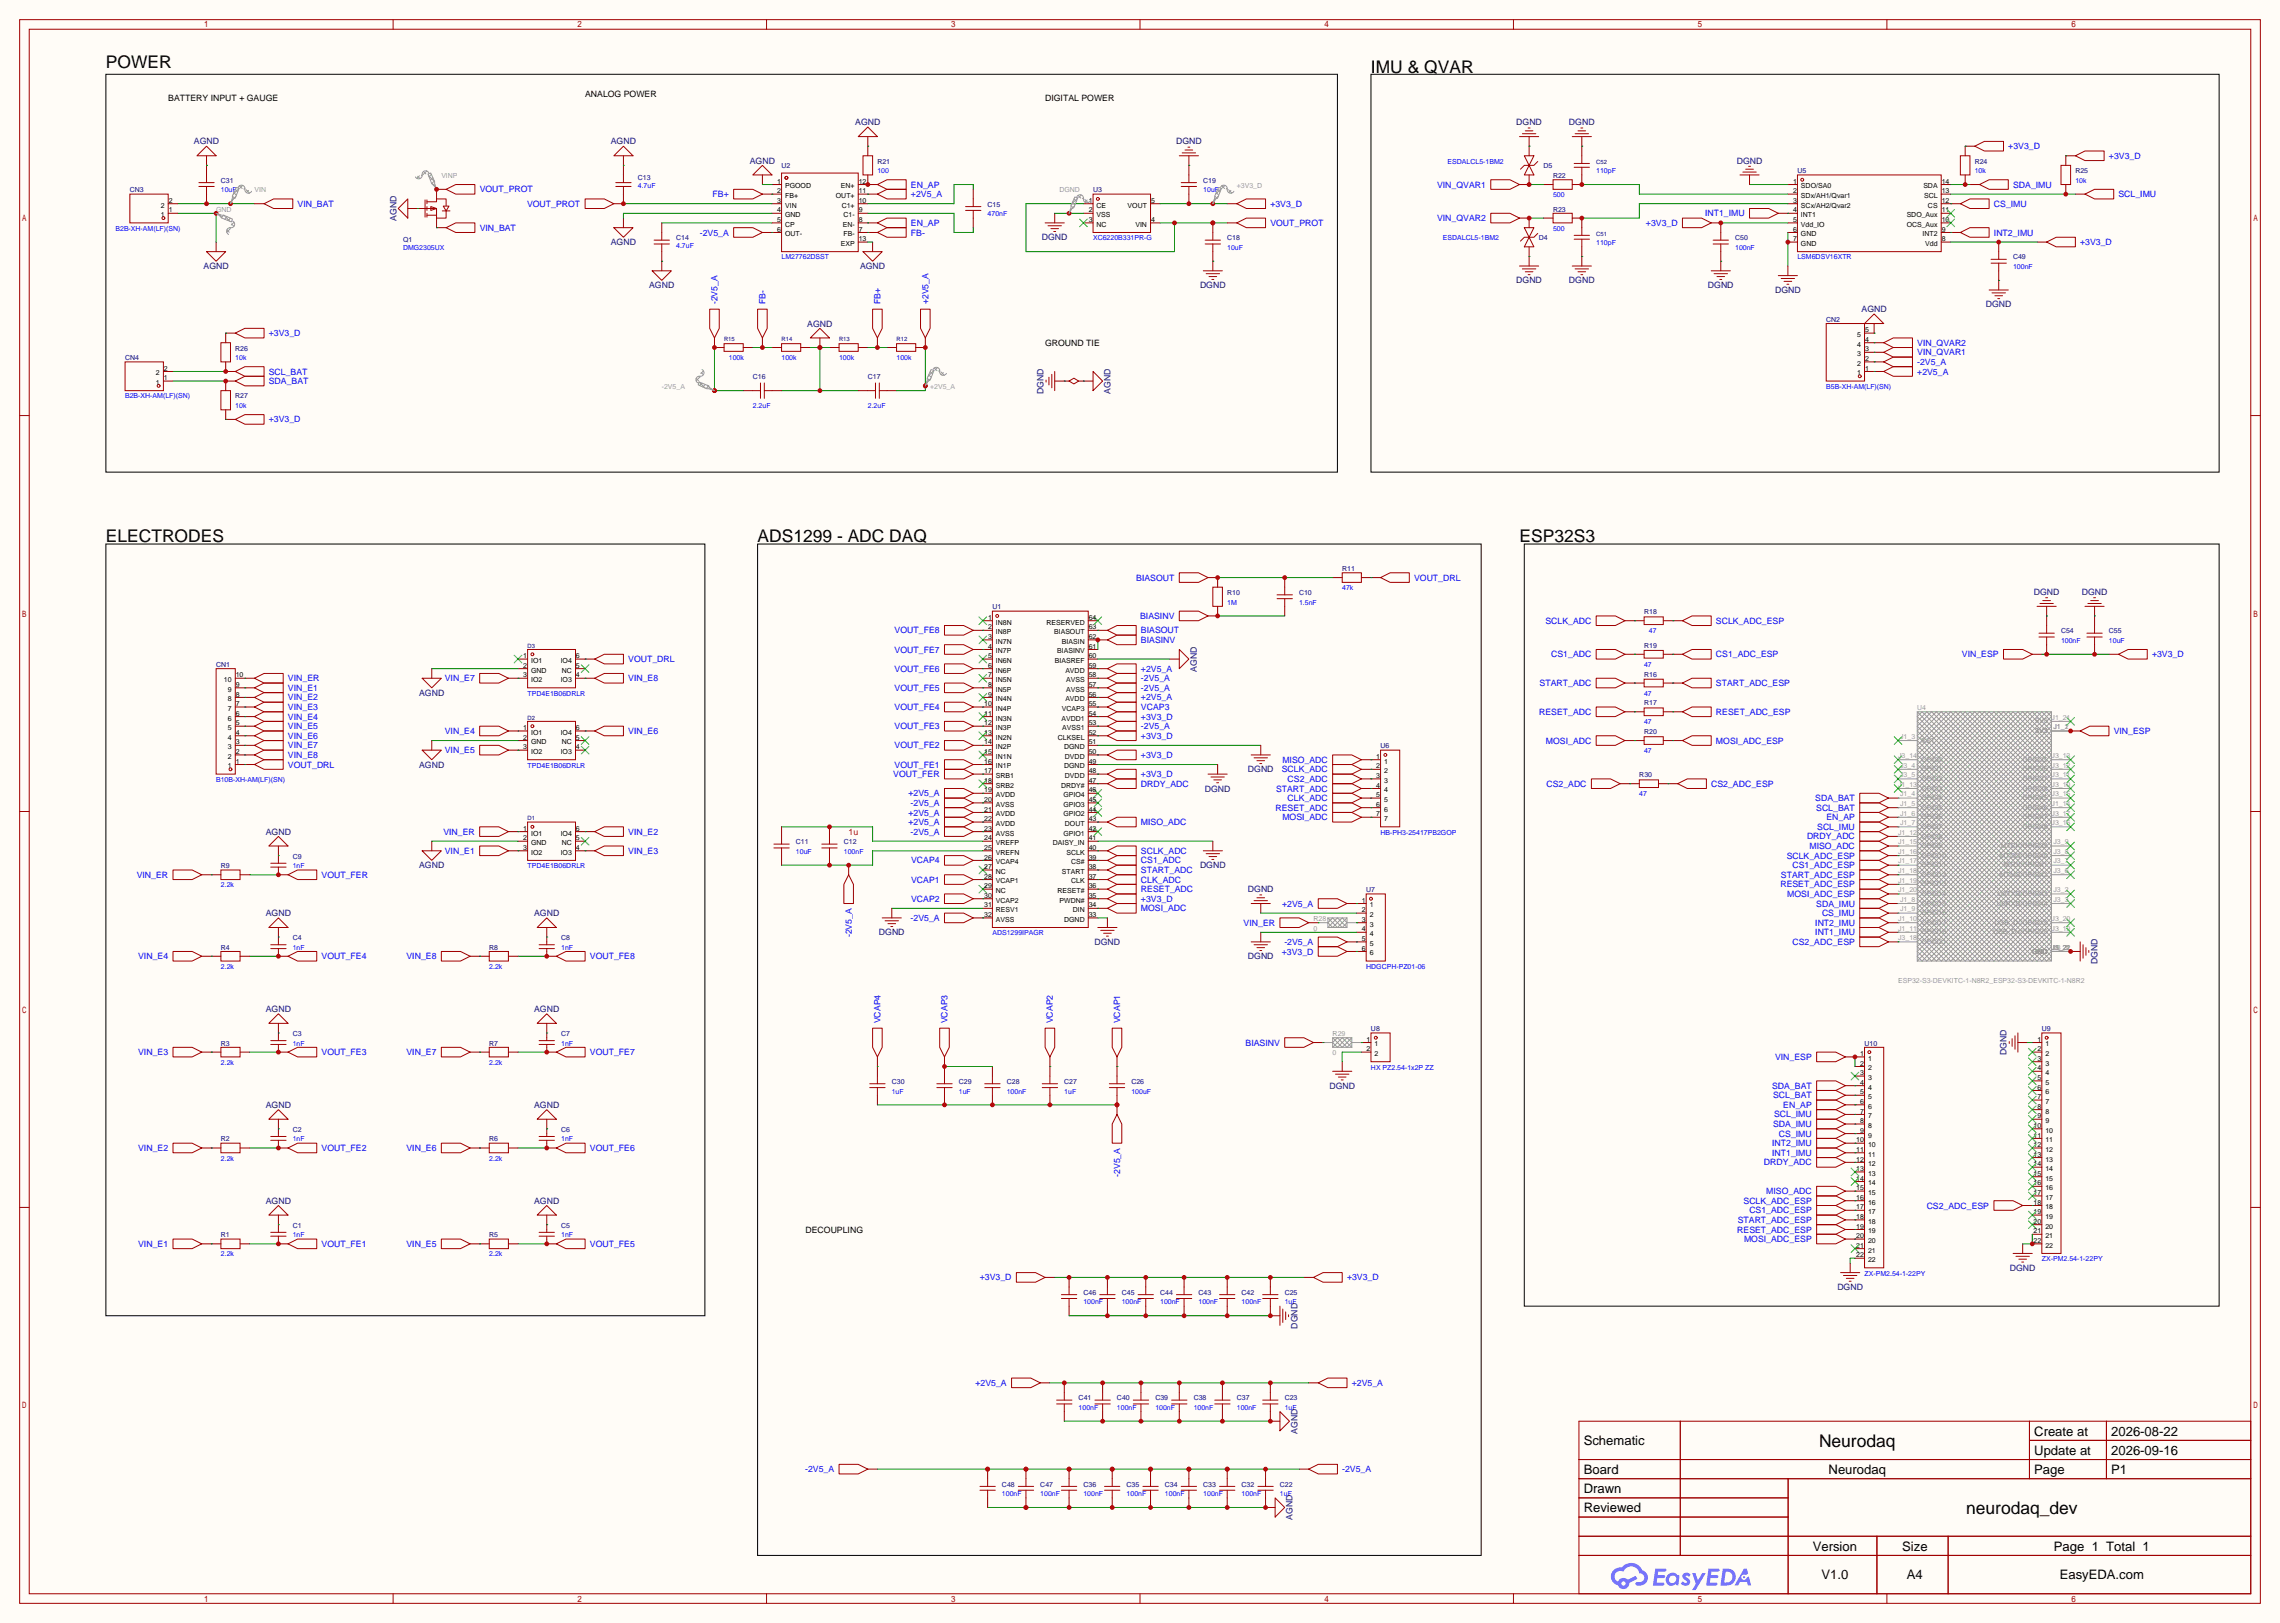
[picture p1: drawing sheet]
<svg xmlns="http://www.w3.org/2000/svg" width="604mm" height="430mm" viewBox="0 0 604 430" stroke-linecap="round" stroke-linejoin="round" font-family="sans-serif">
<defs><g id="words">
<g font-size="4.6">
<text x="28.1" y="18">POWER</text>
<text x="363.3" y="19.2">IMU &amp; QVAR</text>
<text x="28.1" y="143.7">ELECTRODES</text>
<text x="200.8" y="143.7">ADS1299 - ADC DAQ</text>
<text x="402.7" y="143.7">ESP32S3</text>
<text x="482.1" y="383.5">Neurodaq</text>
<text x="521.1" y="401.3">neurodaq_dev</text>
</g>
<g font-size="3.5">
<text x="419.7" y="382.9">Schematic</text>
<text x="539.1" y="380.4">Create at</text>
<text x="559.5" y="380.4">2026-08-22</text>
<text x="539.1" y="385.4">Update at</text>
<text x="559.5" y="385.4">2026-09-16</text>
<text x="419.7" y="390.5">Board</text>
<text x="419.7" y="395.6">Drawn</text>
<text x="484.6" y="390.5">Neurodaq</text>
<text x="539.1" y="390.5">Page</text>
<text x="559.5" y="390.5">P1</text>
<text x="419.7" y="400.7">Reviewed</text>
<text x="480.4" y="410.8">Version</text>
<text x="504.1" y="410.8">Size</text>
<text x="544.3" y="410.8">Page 1 Total 1</text>
<text x="482.7" y="418.5">V1.0</text>
<text x="505.4" y="418.5">A4</text>
<text x="545.9" y="418.5">EasyEDA.com</text>
</g>
<g font-size="2.3">
<text x="44.6" y="26.8">BATTERY INPUT + GAUGE</text>
<text x="155.1" y="25.6">ANALOG POWER</text>
<text x="277" y="26.8">DIGITAL POWER</text>
<text x="277" y="91.6">GROUND TIE</text>
<text x="213.5" y="326.6">DECOUPLING</text>
</g>
<g font-size="2.3" fill="#000080">
<text x="226.7" y="33.2">AGND</text>
<text x="401.9" y="33.2">DGND</text>
<text x="415.8" y="33.2">DGND</text>
<text x="51.4" y="38.3">AGND</text>
<text x="161.9" y="38.3">AGND</text>
<text x="311.7" y="38.3">DGND</text>
<text x="198.7" y="43.4">AGND</text>
<text x="460.3" y="43.4">DGND</text>
<text x="105.1" y="58.6" transform="rotate(-90 105.1 58.6)">AGND</text>
<text x="161.9" y="64.9">AGND</text>
<text x="276.1" y="63.7">DGND</text>
<text x="53.9" y="71.3">AGND</text>
<text x="227.9" y="71.3">AGND</text>
<text x="172.1" y="76.4">AGND</text>
<text x="318" y="76.4">DGND</text>
<text x="401.9" y="75.1">DGND</text>
<text x="415.8" y="75.1">DGND</text>
<text x="452.7" y="76.4">DGND</text>
<text x="470.4" y="77.6">DGND</text>
<text x="493.4" y="82.7">AGND</text>
<text x="526.3" y="81.5">DGND</text>
<text x="214" y="86.5">AGND</text>
<text x="276.5" y="104.4" transform="rotate(-90 276.5 104.4)">DGND</text>
<text x="294.3" y="104.3" transform="rotate(-90 294.3 104.3)">AGND</text>
<text x="539" y="157.7">DGND</text>
<text x="551.7" y="157.7">DGND</text>
<text x="317.2" y="178" transform="rotate(-90 317.2 178)">AGND</text>
<text x="111.1" y="184.3">AGND</text>
<text x="111.1" y="203.4">AGND</text>
<text x="319.3" y="209.7">DGND</text>
<text x="330.7" y="204.6">DGND</text>
<text x="70.5" y="221.2">AGND</text>
<text x="111.1" y="230">AGND</text>
<text x="318" y="230">DGND</text>
<text x="330.7" y="236.4">DGND</text>
<text x="70.5" y="242.7">AGND</text>
<text x="141.6" y="242.7">AGND</text>
<text x="232.9" y="247.8">DGND</text>
<text x="290.1" y="250.4">DGND</text>
<text x="330.7" y="254.2">DGND</text>
<text x="555.9" y="255.5" transform="rotate(-90 555.9 255.5)">DGND</text>
<text x="70.5" y="268.1">AGND</text>
<text x="141.6" y="268.1">AGND</text>
<text x="531.8" y="279.6" transform="rotate(-90 531.8 279.6)">DGND</text>
<text x="70.5" y="293.5">AGND</text>
<text x="141.6" y="293.5">AGND</text>
<text x="352.3" y="288.5">DGND</text>
<text x="70.5" y="318.9">AGND</text>
<text x="141.6" y="318.9">AGND</text>
<text x="486.9" y="341.8">DGND</text>
<text x="532.7" y="336.7">DGND</text>
<text x="343.8" y="352" transform="rotate(-90 343.8 352)">DGND</text>
<text x="343.8" y="379.9" transform="rotate(-90 343.8 379.9)">AGND</text>
<text x="342.6" y="402.7" transform="rotate(-90 342.6 402.7)">AGND</text>
</g>
<g font-size="2.3" fill="#00f">
<text x="532.3" y="39.5">+3V3_D</text>
<text x="558.9" y="42.1">+3V3_D</text>
<text x="127.1" y="51">VOUT_PROT</text>
<text x="188.9" y="52.2">FB+</text>
<text x="241.4" y="52.2">+2V5_A</text>
<text x="241.4" y="49.7">EN_AP</text>
<text x="380.9" y="49.7">VIN_QVAR1</text>
<text x="533.5" y="49.7">SDA_IMU</text>
<text x="561.5" y="52.2">SCL_IMU</text>
<text x="78.9" y="54.8">VIN_BAT</text>
<text x="139.7" y="54.8">VOUT_PROT</text>
<text x="241.4" y="59.9">EN_AP</text>
<text x="336.7" y="54.8">+3V3_D</text>
<text x="336.7" y="59.9">VOUT_PROT</text>
<text x="380.9" y="58.6">VIN_QVAR2</text>
<text x="436.2" y="59.9">+3V3_D</text>
<text x="451.9" y="57.3">INT1_IMU</text>
<text x="528.4" y="54.8">CS_IMU</text>
<text x="127.1" y="61.1">VIN_BAT</text>
<text x="185.5" y="62.4">-2V5_A</text>
<text x="241.4" y="62.4">FB-</text>
<text x="528.4" y="62.4">INT2_IMU</text>
<text x="551.3" y="64.9">+3V3_D</text>
<text x="190.2" y="80.6" transform="rotate(-90 190.2 80.6)">-2V5_A</text>
<text x="202.9" y="80.6" transform="rotate(-90 202.9 80.6)">FB-</text>
<text x="233.3" y="80.6" transform="rotate(-90 233.3 80.6)">FB+</text>
<text x="246" y="80.6" transform="rotate(-90 246 80.6)">+2V5_A</text>
<text x="71.2" y="89.1">+3V3_D</text>
<text x="508.1" y="91.6">VIN_QVAR2</text>
<text x="508.1" y="94.2">VIN_QVAR1</text>
<text x="71.2" y="99.2">SCL_BAT</text>
<text x="71.2" y="101.8">SDA_BAT</text>
<text x="508.1" y="99.2">+2V5_A</text>
<text x="508.1" y="96.7">-2V5_A</text>
<text x="71.2" y="111.9">+3V3_D</text>
<text x="301.1" y="153.8">BIASOUT</text>
<text x="374.8" y="153.8">VOUT_DRL</text>
<text x="237.1" y="167.8">VOUT_FE8</text>
<text x="302.2" y="164">BIASINV</text>
<text x="302.4" y="167.8">BIASOUT</text>
<text x="409.6" y="165.3">SCLK_ADC</text>
<text x="454.8" y="165.3">SCLK_ADC_ESP</text>
<text x="237.1" y="172.9">VOUT_FE7</text>
<text x="302.4" y="170.4">BIASINV</text>
<text x="166.5" y="175.4">VOUT_DRL</text>
<text x="237.1" y="178">VOUT_FE6</text>
<text x="302.4" y="178">+2V5_A</text>
<text x="411.1" y="174.2">CS1_ADC</text>
<text x="454.8" y="174.2">CS1_ADC_ESP</text>
<text x="520" y="174.2">VIN_ESP</text>
<text x="570.4" y="174.2">+3V3_D</text>
<text x="76.3" y="183.1">VIN_E1</text>
<text x="76.3" y="180.5">VIN_ER</text>
<text x="76.3" y="185.6">VIN_E2</text>
<text x="117.9" y="180.5">VIN_E7</text>
<text x="166.5" y="180.5">VIN_E8</text>
<text x="237.1" y="183.1">VOUT_FE5</text>
<text x="302.4" y="180.5">-2V5_A</text>
<text x="302.4" y="183.1">-2V5_A</text>
<text x="302.4" y="185.6">+2V5_A</text>
<text x="408" y="181.8">START_ADC</text>
<text x="454.8" y="181.8">START_ADC_ESP</text>
<text x="76.3" y="188.1">VIN_E3</text>
<text x="76.3" y="190.7">VIN_E4</text>
<text x="237.1" y="188.1">VOUT_FE4</text>
<text x="302.4" y="190.7">+3V3_D</text>
<text x="302.4" y="188.1">VCAP3</text>
<text x="407.9" y="189.4">RESET_ADC</text>
<text x="454.8" y="189.4">RESET_ADC_ESP</text>
<text x="76.3" y="193.2">VIN_E5</text>
<text x="76.3" y="195.8">VIN_E6</text>
<text x="117.9" y="194.5">VIN_E4</text>
<text x="166.5" y="194.5">VIN_E6</text>
<text x="237.1" y="193.2">VOUT_FE3</text>
<text x="302.4" y="195.8">+3V3_D</text>
<text x="302.4" y="193.2">-2V5_A</text>
<text x="409.7" y="197">MOSI_ADC</text>
<text x="454.8" y="197">MOSI_ADC_ESP</text>
<text x="560.2" y="194.5">VIN_ESP</text>
<text x="76.3" y="203.4">VOUT_DRL</text>
<text x="76.3" y="200.8">VIN_E8</text>
<text x="76.3" y="198.3">VIN_E7</text>
<text x="117.9" y="199.6">VIN_E5</text>
<text x="237.1" y="203.4">VOUT_FE1</text>
<text x="237.1" y="198.3">VOUT_FE2</text>
<text x="302.4" y="200.8">+3V3_D</text>
<text x="339.9" y="202.1">MISO_ADC</text>
<text x="236.7" y="205.9">VOUT_FER</text>
<text x="302.4" y="208.5">DRDY_ADC</text>
<text x="302.4" y="205.9">+3V3_D</text>
<text x="338.2" y="209.7">START_ADC</text>
<text x="339.7" y="204.6">SCLK_ADC</text>
<text x="341.3" y="207.2">CS2_ADC</text>
<text x="409.8" y="208.5">CS2_ADC</text>
<text x="453.5" y="208.5">CS2_ADC_ESP</text>
<text x="240.8" y="211">+2V5_A</text>
<text x="241.3" y="213.5">-2V5_A</text>
<text x="338.1" y="214.8">RESET_ADC</text>
<text x="341.3" y="212.3">CLK_ADC</text>
<text x="481.1" y="212.3">SDA_BAT</text>
<text x="481.4" y="214.8">SCL_BAT</text>
<text x="117.5" y="221.2">VIN_ER</text>
<text x="166.5" y="221.2">VIN_E2</text>
<text x="240.8" y="216.1">+2V5_A</text>
<text x="240.8" y="218.6">+2V5_A</text>
<text x="241.3" y="221.2">-2V5_A</text>
<text x="302.4" y="218.6">MISO_ADC</text>
<text x="339.9" y="217.3">MOSI_ADC</text>
<text x="481.6" y="219.9">SCL_IMU</text>
<text x="484" y="217.3">EN_AP</text>
<text x="117.9" y="226.2">VIN_E1</text>
<text x="166.5" y="226.2">VIN_E3</text>
<text x="302.4" y="226.2">SCLK_ADC</text>
<text x="473.5" y="227.5">SCLK_ADC_ESP</text>
<text x="478.9" y="222.4">DRDY_ADC</text>
<text x="479.6" y="225">MISO_ADC</text>
<text x="36.2" y="232.6">VIN_ER</text>
<text x="85.2" y="232.6">VOUT_FER</text>
<text x="241.5" y="228.8">VCAP4</text>
<text x="241.5" y="233.9">VCAP1</text>
<text x="302.4" y="228.8">CS1_ADC</text>
<text x="302.4" y="231.3">START_ADC</text>
<text x="302.4" y="233.9">CLK_ADC</text>
<text x="472" y="232.6">START_ADC_ESP</text>
<text x="475.1" y="230">CS1_ADC_ESP</text>
<text x="241.5" y="238.9">VCAP2</text>
<text x="302.4" y="238.9">+3V3_D</text>
<text x="302.4" y="236.4">RESET_ADC</text>
<text x="471.9" y="235.1">RESET_ADC_ESP</text>
<text x="473.7" y="237.7">MOSI_ADC_ESP</text>
<text x="241.3" y="244">-2V5_A</text>
<text x="302.4" y="241.5">MOSI_ADC</text>
<text x="329.6" y="245.3">VIN_ER</text>
<text x="339.8" y="240.2">+2V5_A</text>
<text x="481.1" y="245.3">INT2_IMU</text>
<text x="481.4" y="240.2">SDA_IMU</text>
<text x="482.9" y="242.7">CS_IMU</text>
<text x="225.7" y="248.4" transform="rotate(-90 225.7 248.4)">-2V5_A</text>
<text x="340.4" y="250.4">-2V5_A</text>
<text x="475.1" y="250.4">CS2_ADC_ESP</text>
<text x="481.1" y="247.8">INT1_IMU</text>
<text x="36.6" y="254.2">VIN_E4</text>
<text x="85.2" y="254.2">VOUT_FE4</text>
<text x="107.7" y="254.2">VIN_E8</text>
<text x="156.3" y="254.2">VOUT_FE8</text>
<text x="339.7" y="252.9">+3V3_D</text>
<text x="233.3" y="271.1" transform="rotate(-90 233.3 271.1)">VCAP4</text>
<text x="251.1" y="271.1" transform="rotate(-90 251.1 271.1)">VCAP3</text>
<text x="279.1" y="271.1" transform="rotate(-90 279.1 271.1)">VCAP2</text>
<text x="296.8" y="271.1" transform="rotate(-90 296.8 271.1)">VCAP1</text>
<text x="36.6" y="279.6">VIN_E3</text>
<text x="85.2" y="279.6">VOUT_FE3</text>
<text x="107.7" y="279.6">VIN_E7</text>
<text x="156.3" y="279.6">VOUT_FE7</text>
<text x="330.1" y="277">BIASINV</text>
<text x="470.4" y="280.8">VIN_ESP</text>
<text x="469.7" y="288.5">SDA_BAT</text>
<text x="469.9" y="291">SCL_BAT</text>
<text x="472.6" y="293.5">EN_AP</text>
<text x="469.9" y="298.6">SDA_IMU</text>
<text x="470.2" y="296.1">SCL_IMU</text>
<text x="36.6" y="305">VIN_E2</text>
<text x="85.2" y="305">VOUT_FE2</text>
<text x="107.7" y="305">VIN_E6</text>
<text x="156.3" y="305">VOUT_FE6</text>
<text x="469.7" y="303.7">INT2_IMU</text>
<text x="471.5" y="301.2">CS_IMU</text>
<text x="296.8" y="311.9" transform="rotate(-90 296.8 311.9)">-2V5_A</text>
<text x="467.5" y="308.8">DRDY_ADC</text>
<text x="469.7" y="306.2">INT1_IMU</text>
<text x="468.1" y="316.4">MISO_ADC</text>
<text x="462.1" y="318.9">SCLK_ADC_ESP</text>
<text x="463.6" y="321.5">CS1_ADC_ESP</text>
<text x="510.6" y="320.2">CS2_ADC_ESP</text>
<text x="460.4" y="326.6">RESET_ADC_ESP</text>
<text x="460.6" y="324">START_ADC_ESP</text>
<text x="462.2" y="329.1">MOSI_ADC_ESP</text>
<text x="36.6" y="330.4">VIN_E1</text>
<text x="85.2" y="330.4">VOUT_FE1</text>
<text x="107.7" y="330.4">VIN_E5</text>
<text x="156.3" y="330.4">VOUT_FE5</text>
<text x="259.7" y="339.3">+3V3_D</text>
<text x="357" y="339.3">+3V3_D</text>
<text x="258.5" y="367.2">+2V5_A</text>
<text x="358.3" y="367.2">+2V5_A</text>
<text x="213.4" y="390.1">-2V5_A</text>
<text x="355.7" y="390.1">-2V5_A</text>
</g>
<text font-size="2.3" fill="#f00" x="224.9" y="221.2">1u</text>
<g font-size="1.8" fill="#999">
<text x="117" y="47.2">VINP</text>
<text x="67.4" y="51">VIN</text>
<text x="280.8" y="51">DGND</text>
<text x="327.8" y="49.7">+3V3_D</text>
<text x="57.3" y="56.1">GND</text>
<text x="175.4" y="103">-2V5_A</text>
<text x="246.5" y="103">+2V5_A</text>
<text x="508.1" y="188.1">U4</text>
<text x="539.4" y="191.7">5V0</text>
<text x="543.7" y="190.7">J1_21</text>
<text x="503.6" y="195.8">J1_3</text>
<text x="509.1" y="196.8">RST</text>
<text x="539.4" y="194.2">3V3</text>
<text x="544.2" y="193.2">J1_1</text>
<text x="544.2" y="193.2">J1_2</text>
<text x="503.1" y="200.8">J3_14</text>
<text x="503.6" y="203.4">J3_4</text>
<text x="509.1" y="201.8">GPIO0</text>
<text x="536" y="201.8">GPIO35</text>
<text x="543.7" y="203.4">J3_12</text>
<text x="543.7" y="200.8">J3_13</text>
<text x="503.1" y="208.5">J1_13</text>
<text x="503.6" y="205.9">J3_5</text>
<text x="509.1" y="209.5">GPIO3</text>
<text x="509.1" y="204.4">GPIO1</text>
<text x="509.1" y="206.9">GPIO2</text>
<text x="536" y="209.5">GPIO38</text>
<text x="536" y="206.9">GPIO37</text>
<text x="536" y="204.4">GPIO36</text>
<text x="543.7" y="208.5">J3_10</text>
<text x="543.7" y="205.9">J3_11</text>
<text x="503.6" y="211">J1_4</text>
<text x="503.6" y="213.5">J1_5</text>
<text x="509.1" y="212">GPIO4</text>
<text x="509.1" y="214.5">GPIO5</text>
<text x="536" y="214.5">GPIO46</text>
<text x="536" y="212">GPIO45</text>
<text x="543.7" y="213.5">J1_14</text>
<text x="543.7" y="211">J3_15</text>
<text x="503.1" y="221.2">J1_12</text>
<text x="503.6" y="216.1">J1_6</text>
<text x="503.6" y="218.6">J1_7</text>
<text x="509.1" y="217.1">GPIO6</text>
<text x="509.1" y="219.6">GPIO7</text>
<text x="536" y="219.6">GPIO48</text>
<text x="536" y="217.1">GPIO47</text>
<text x="543.7" y="218.6">J3_16</text>
<text x="543.7" y="216.1">J3_17</text>
<text x="503.1" y="223.7">J1_15</text>
<text x="503.1" y="226.2">J1_16</text>
<text x="509.1" y="222.2">GPIO8</text>
<text x="509.1" y="224.7">GPIO9</text>
<text x="509.1" y="227.2">GPIO10</text>
<text x="530" y="227.2">MTDO/GPIO40</text>
<text x="530.2" y="224.7">MTCK/GPIO39</text>
<text x="544.2" y="226.2">J3_8</text>
<text x="544.2" y="223.7">J3_9</text>
<text x="503.1" y="228.8">J1_17</text>
<text x="503.1" y="231.3">J1_18</text>
<text x="503.1" y="233.9">J1_19</text>
<text x="509.1" y="229.8">GPIO11</text>
<text x="509.1" y="232.3">GPIO12</text>
<text x="530" y="232.3">MTMS/GPIO42</text>
<text x="531" y="229.8">MTDI/GPIO41</text>
<text x="544.2" y="231.3">J3_6</text>
<text x="544.2" y="228.8">J3_7</text>
<text x="503.1" y="236.4">J1_20</text>
<text x="503.6" y="238.9">J1_8</text>
<text x="509.1" y="234.9">GPIO13</text>
<text x="509.1" y="237.4">GPIO14</text>
<text x="509.1" y="239.9">GPIO15</text>
<text x="529.2" y="239.9">U0RXD/GPIO44</text>
<text x="529.4" y="237.4">U0TXD/GPIO43</text>
<text x="544.2" y="236.4">J3_2</text>
<text x="544.2" y="238.9">J3_3</text>
<text x="348.1" y="244">R28</text>
<text x="503.1" y="244">J1_10</text>
<text x="503.6" y="241.5">J1_9</text>
<text x="509.1" y="245">GPIO17</text>
<text x="509.1" y="242.5">GPIO16</text>
<text x="528.7" y="245">USB_D-/GPIO19</text>
<text x="543.7" y="244">J3_20</text>
<text x="348.1" y="246.6">0</text>
<text x="503.1" y="246.6">J1_11</text>
<text x="503.1" y="249.1">J3_18</text>
<text x="509.1" y="247.6">GPIO18</text>
<text x="509.1" y="250.1">GPIO21</text>
<text x="528.2" y="247.6">USB_D+/GPIO20</text>
<text x="543.7" y="251.6">J1_22</text>
<text x="543.7" y="246.6">J3_19</text>
<text x="543.7" y="251.6">J3_21</text>
<text x="544.2" y="251.6">J3_12</text>
<text x="538.6" y="252.6">GND</text>
<text x="503" y="260.5">ESP32-S3-DEVKITC-1-N8R2_ESP32-S3-DEVKITC-1-N8R2</text>
<text x="353.2" y="274.5">R29</text>
<text x="353.2" y="279.6">0</text>
</g>
<g font-size="1.8" fill="#000080">
<text x="169" y="47.7">C13</text>
<text x="207.1" y="44.6">U2</text>
<text x="232.5" y="43.4">R21</text>
<text x="409.1" y="44.6">D5</text>
<text x="411.6" y="47.2">R22</text>
<text x="476.4" y="45.9">U5</text>
<text x="523.4" y="43.4">R24</text>
<text x="550" y="45.9">R25</text>
<text x="34.4" y="51">CN3</text>
<text x="58.5" y="48.4">C31</text>
<text x="289.7" y="51">U3</text>
<text x="318.9" y="48.4">C19</text>
<text x="261.7" y="54.8">C15</text>
<text x="411.6" y="56.1">R23</text>
<text x="106.8" y="64.2">Q1</text>
<text x="179.2" y="63.7">C14</text>
<text x="325.2" y="63.7">C18</text>
<text x="407.8" y="63.7">D4</text>
<text x="459.9" y="63.7">C50</text>
<text x="533.5" y="68.8">C49</text>
<text x="484" y="85.3">CN2</text>
<text x="33.1" y="95.4">CN4</text>
<text x="62.4" y="92.9">R26</text>
<text x="199.5" y="100.5">C16</text>
<text x="230" y="100.5">C17</text>
<text x="62.4" y="105.6">R27</text>
<text x="355.7" y="151.3">R11</text>
<text x="263" y="161.5">U1</text>
<text x="325.2" y="157.7">R10</text>
<text x="344.3" y="157.7">C10</text>
<text x="435.7" y="162.7">R18</text>
<text x="546.2" y="167.8">C54</text>
<text x="558.9" y="167.8">C55</text>
<text x="435.7" y="171.6">R19</text>
<text x="57.3" y="176.7">CN1</text>
<text x="435.7" y="179.2">R16</text>
<text x="435.7" y="186.9">R17</text>
<text x="435.7" y="194.5">R20</text>
<text x="365.9" y="198.3">U6</text>
<text x="434.5" y="205.9">R30</text>
<text x="77.6" y="227.5">C9</text>
<text x="210.9" y="223.7">C11</text>
<text x="223.6" y="223.7">C12</text>
<text x="58.5" y="230">R9</text>
<text x="362.1" y="236.4">U7</text>
<text x="58.5" y="251.6">R4</text>
<text x="77.6" y="249.1">C4</text>
<text x="129.7" y="251.6">R8</text>
<text x="148.7" y="249.1">C8</text>
<text x="77.6" y="274.5">C3</text>
<text x="148.7" y="274.5">C7</text>
<text x="363.3" y="273.2">U8</text>
<text x="541.1" y="273.2">U9</text>
<text x="58.5" y="277">R3</text>
<text x="129.7" y="277">R7</text>
<text x="494.2" y="277">U10</text>
<text x="236.3" y="287.2">C30</text>
<text x="254.1" y="287.2">C29</text>
<text x="266.8" y="287.2">C28</text>
<text x="282.1" y="287.2">C27</text>
<text x="299.8" y="287.2">C26</text>
<text x="77.6" y="299.9">C2</text>
<text x="148.7" y="299.9">C6</text>
<text x="58.5" y="302.4">R2</text>
<text x="129.7" y="302.4">R6</text>
<text x="58.5" y="327.8">R1</text>
<text x="77.6" y="325.3">C1</text>
<text x="129.7" y="327.8">R5</text>
<text x="148.7" y="325.3">C5</text>
<text x="287.1" y="343.1">C46</text>
<text x="297.3" y="343.1">C45</text>
<text x="307.5" y="343.1">C44</text>
<text x="317.6" y="343.1">C43</text>
<text x="329.1" y="343.1">C42</text>
<text x="340.5" y="343.1">C25</text>
<text x="285.9" y="371">C41</text>
<text x="296" y="371">C40</text>
<text x="306.2" y="371">C39</text>
<text x="316.4" y="371">C38</text>
<text x="327.8" y="371">C37</text>
<text x="340.5" y="371">C23</text>
<text x="265.6" y="393.9">C48</text>
<text x="275.7" y="393.9">C47</text>
<text x="287.1" y="393.9">C36</text>
<text x="298.6" y="393.9">C35</text>
<text x="308.7" y="393.9">C34</text>
<text x="318.9" y="393.9">C33</text>
<text x="329.1" y="393.9">C32</text>
<text x="339.2" y="393.9">C22</text>
</g>
<g font-size="1.8" fill="#00f">
<text x="232.5" y="45.9">100</text>
<text x="383.7" y="43.4">ESDALCL5-1BM2</text>
<text x="423" y="45.9">110pF</text>
<text x="523.4" y="45.9">10k</text>
<text x="58.5" y="51">10uF</text>
<text x="169" y="49.7">4.7uF</text>
<text x="318.9" y="51">10uF</text>
<text x="411.6" y="52.2">500</text>
<text x="550" y="48.4">10k</text>
<text x="261.7" y="57.3">470nF</text>
<text x="30.6" y="61.1">B2B-XH-AM(LF)(SN)</text>
<text x="179.2" y="65.7">4.7uF</text>
<text x="289.7" y="63.7">XC6220B331PR-G</text>
<text x="382.4" y="63.7">ESDALCL5-1BM2</text>
<text x="411.6" y="61.1">500</text>
<text x="423" y="64.9">110pF</text>
<text x="106.8" y="66.2">DMG2305UX</text>
<text x="207.1" y="68.8">LM27762DSST</text>
<text x="325.2" y="66.2">10uF</text>
<text x="459.9" y="66.2">100nF</text>
<text x="476.4" y="68.8">LSM6DSV16XTR</text>
<text x="533.5" y="71.3">100nF</text>
<text x="62.4" y="95.4">10k</text>
<text x="193.2" y="95.4">100k</text>
<text x="207.1" y="95.4">100k</text>
<text x="222.4" y="95.4">100k</text>
<text x="237.6" y="95.4">100k</text>
<text x="33.1" y="105.6">B2B-XH-AM(LF)(SN)</text>
<text x="484" y="103">B5B-XH-AM(LF)(SN)</text>
<text x="62.4" y="108.1">10k</text>
<text x="199.5" y="108.1">2.2uF</text>
<text x="230" y="108.1">2.2uF</text>
<text x="325.2" y="160.2">1M</text>
<text x="344.3" y="160.2">1.5nF</text>
<text x="355.7" y="156.4">47k</text>
<text x="437" y="167.8">47</text>
<text x="546.2" y="170.4">100nF</text>
<text x="558.9" y="170.4">10uF</text>
<text x="435.7" y="176.7">47</text>
<text x="139.8" y="184.3">TPD4E1B06DRLR</text>
<text x="435.7" y="184.3">47</text>
<text x="435.7" y="191.9">47</text>
<text x="139.8" y="203.4">TPD4E1B06DRLR</text>
<text x="435.7" y="199.6">47</text>
<text x="57.3" y="207.2">B10B-XH-AM(LF)(SN)</text>
<text x="434.5" y="211">47</text>
<text x="365.9" y="221.2">HB-PH3-25417PB2GOP</text>
<text x="210.9" y="226.2">10uF</text>
<text x="223.6" y="226.2">100nF</text>
<text x="77.6" y="230">1nF</text>
<text x="139.8" y="230">TPD4E1B06DRLR</text>
<text x="58.5" y="235.1">2.2k</text>
<text x="77.6" y="251.6">1nF</text>
<text x="148.7" y="251.6">1nF</text>
<text x="263" y="247.8">ADS1299IPAGR</text>
<text x="58.5" y="256.7">2.2k</text>
<text x="129.7" y="256.7">2.2k</text>
<text x="362.1" y="256.7">HDGCPH-PZ01-06</text>
<text x="77.6" y="277">1nF</text>
<text x="148.7" y="277">1nF</text>
<text x="58.5" y="282.1">2.2k</text>
<text x="129.7" y="282.1">2.2k</text>
<text x="363.3" y="283.4">HX PZ2.54-1x2P ZZ</text>
<text x="236.3" y="289.7">1uF</text>
<text x="254.1" y="289.7">1uF</text>
<text x="266.8" y="289.7">100nF</text>
<text x="282.1" y="289.7">1uF</text>
<text x="299.8" y="289.7">100uF</text>
<text x="77.6" y="302.4">1nF</text>
<text x="148.7" y="302.4">1nF</text>
<text x="58.5" y="307.5">2.2k</text>
<text x="129.7" y="307.5">2.2k</text>
<text x="77.6" y="327.8">1nF</text>
<text x="148.7" y="327.8">1nF</text>
<text x="58.5" y="332.9">2.2k</text>
<text x="129.7" y="332.9">2.2k</text>
<text x="541.1" y="334.2">ZX-PM2.54-1-22PY</text>
<text x="494.2" y="338">ZX-PM2.54-1-22PY</text>
<text x="287.1" y="345.6">100nF</text>
<text x="297.3" y="345.6">100nF</text>
<text x="307.5" y="345.6">100nF</text>
<text x="317.6" y="345.6">100nF</text>
<text x="329.1" y="345.6">100nF</text>
<text x="340.5" y="345.6">1uF</text>
<text x="285.9" y="373.6">100nF</text>
<text x="296" y="373.6">100nF</text>
<text x="306.2" y="373.6">100nF</text>
<text x="316.4" y="373.6">100nF</text>
<text x="327.8" y="373.6">100nF</text>
<text x="340.5" y="373.6">1uF</text>
<text x="265.6" y="396.4">100nF</text>
<text x="275.7" y="396.4">100nF</text>
<text x="287.1" y="396.4">100nF</text>
<text x="298.6" y="396.4">100nF</text>
<text x="308.7" y="396.4">100nF</text>
<text x="318.9" y="396.4">100nF</text>
<text x="329.1" y="396.4">100nF</text>
<text x="339.2" y="396.4">1uF</text>
</g>
<g font-size="1.8">
<text x="44.7" y="53.7">2</text>
<text x="206" y="48.7">1</text>
<text x="206" y="51.2">2</text>
<text x="206" y="53.7">3</text>
<text x="208.1" y="49.9">PGOOD</text>
<text x="208.1" y="52.5">FB+</text>
<text x="221.5" y="52.5">OUT+</text>
<text x="222.9" y="49.9">EN+</text>
<text x="227.6" y="53.7">10</text>
<text x="227.6" y="51.2">11</text>
<text x="227.6" y="48.7">12</text>
<text x="288.5" y="53.7">1</text>
<text x="305.1" y="53.7">5</text>
<text x="475.2" y="48.7">1</text>
<text x="475.2" y="51.2">2</text>
<text x="475.2" y="53.7">3</text>
<text x="477.3" y="49.9">SDO/SA0</text>
<text x="477.3" y="52.5">SDx/AH1/Qvar1</text>
<text x="509.7" y="49.9">SDA</text>
<text x="509.9" y="52.5">SCL</text>
<text x="514.6" y="53.7">12</text>
<text x="514.6" y="51.2">13</text>
<text x="514.6" y="48.7">14</text>
<text x="42.6" y="57.6">1</text>
<text x="42.6" y="55">2</text>
<text x="44.7" y="56.3">1</text>
<text x="206" y="56.3">4</text>
<text x="206" y="58.8">5</text>
<text x="208.1" y="55">VIN</text>
<text x="208.1" y="57.6">GND</text>
<text x="223.1" y="55">C1+</text>
<text x="223.5" y="57.6">C1-</text>
<text x="227.6" y="58.8">8</text>
<text x="227.6" y="56.3">9</text>
<text x="288.5" y="56.3">2</text>
<text x="288.5" y="58.8">3</text>
<text x="290.6" y="55">CE</text>
<text x="290.6" y="57.6">VSS</text>
<text x="298.9" y="55">VOUT</text>
<text x="305.1" y="58.8">4</text>
<text x="475.2" y="56.3">4</text>
<text x="475.2" y="58.8">5</text>
<text x="477.3" y="55">SCx/AH2/Qvar2</text>
<text x="477.3" y="57.6">INT1</text>
<text x="505.3" y="57.6">SDO_Aux</text>
<text x="511" y="55">CS</text>
<text x="514.6" y="58.8">10</text>
<text x="514.6" y="56.3">11</text>
<text x="206" y="61.4">6</text>
<text x="208.1" y="60.1">CP</text>
<text x="208.1" y="62.6">OUT-</text>
<text x="222.8" y="65.2">EXP</text>
<text x="223.3" y="60.1">EN-</text>
<text x="223.5" y="62.6">FB-</text>
<text x="227.6" y="61.4">7</text>
<text x="227.6" y="63.9">13</text>
<text x="290.6" y="60.1">NC</text>
<text x="300.9" y="60.1">VIN</text>
<text x="475.2" y="61.4">6</text>
<text x="475.2" y="63.9">7</text>
<text x="477.3" y="60.1">Vdd_IO</text>
<text x="477.3" y="62.6">GND</text>
<text x="477.3" y="65.2">GND</text>
<text x="505.3" y="60.1">OCS_Aux</text>
<text x="509.5" y="62.6">INT2</text>
<text x="510.3" y="65.2">Vdd</text>
<text x="514.6" y="63.9">8</text>
<text x="514.6" y="61.4">9</text>
<text x="492.2" y="89.3">5</text>
<text x="494.3" y="88">5</text>
<text x="492.2" y="94.4">3</text>
<text x="492.2" y="91.8">4</text>
<text x="494.3" y="95.7">2</text>
<text x="494.3" y="93.1">3</text>
<text x="494.3" y="90.6">4</text>
<text x="41.3" y="99.5">2</text>
<text x="43.4" y="100.7">1</text>
<text x="43.4" y="98.2">2</text>
<text x="492.2" y="99.5">1</text>
<text x="492.2" y="96.9">2</text>
<text x="494.3" y="98.2">1</text>
<text x="41.3" y="102">1</text>
<text x="261.9" y="164.2">1</text>
<text x="261.9" y="166.8">2</text>
<text x="264" y="165.5">IN8N</text>
<text x="277.3" y="165.5">RESERVED</text>
<text x="288.5" y="166.8">63</text>
<text x="288.5" y="164.2">64</text>
<text x="261.9" y="169.3">3</text>
<text x="261.9" y="171.9">4</text>
<text x="264" y="168">IN8P</text>
<text x="264" y="170.6">IN7N</text>
<text x="264" y="173.1">IN7P</text>
<text x="279.4" y="168">BIASOUT</text>
<text x="280.2" y="173.1">BIASINV</text>
<text x="281.4" y="170.6">BIASIN</text>
<text x="288.5" y="171.9">61</text>
<text x="288.5" y="169.3">62</text>
<text x="62.5" y="179.5">10</text>
<text x="138.7" y="174.4">1</text>
<text x="138.7" y="176.9">2</text>
<text x="138.7" y="179.5">3</text>
<text x="140.8" y="175.7">IO1</text>
<text x="140.8" y="178.2">GND</text>
<text x="148.6" y="175.7">IO4</text>
<text x="148.9" y="178.2">NC</text>
<text x="152.7" y="179.5">4</text>
<text x="152.7" y="176.9">5</text>
<text x="152.7" y="174.4">6</text>
<text x="261.9" y="174.4">5</text>
<text x="261.9" y="176.9">6</text>
<text x="261.9" y="179.5">7</text>
<text x="264" y="175.7">IN6N</text>
<text x="264" y="178.2">IN6P</text>
<text x="279.6" y="175.7">BIASREF</text>
<text x="282.3" y="178.2">AVDD</text>
<text x="288.5" y="179.5">58</text>
<text x="288.5" y="176.9">59</text>
<text x="288.5" y="174.4">60</text>
<text x="59.4" y="180.7">10</text>
<text x="60.4" y="185.8">8</text>
<text x="60.4" y="183.3">9</text>
<text x="62.5" y="184.6">8</text>
<text x="62.5" y="182">9</text>
<text x="140.8" y="180.7">IO2</text>
<text x="148.6" y="180.7">IO3</text>
<text x="261.9" y="182">8</text>
<text x="261.9" y="184.6">9</text>
<text x="264" y="180.7">IN5N</text>
<text x="264" y="183.3">IN5P</text>
<text x="264" y="185.8">IN4N</text>
<text x="282.3" y="185.8">AVDD</text>
<text x="282.6" y="183.3">AVSS</text>
<text x="282.6" y="180.7">AVSS</text>
<text x="288.5" y="184.6">56</text>
<text x="288.5" y="182">57</text>
<text x="60.4" y="190.9">6</text>
<text x="60.4" y="188.4">7</text>
<text x="62.5" y="189.6">6</text>
<text x="62.5" y="187.1">7</text>
<text x="260.8" y="187.1">10</text>
<text x="260.8" y="189.6">11</text>
<text x="264" y="188.4">IN4P</text>
<text x="264" y="190.9">IN3N</text>
<text x="281.3" y="190.9">AVDD1</text>
<text x="281.4" y="188.4">VCAP3</text>
<text x="288.5" y="189.6">54</text>
<text x="288.5" y="187.1">55</text>
<text x="60.4" y="196">4</text>
<text x="60.4" y="193.4">5</text>
<text x="62.5" y="197.3">3</text>
<text x="62.5" y="194.7">4</text>
<text x="62.5" y="192.2">5</text>
<text x="138.7" y="193.4">1</text>
<text x="138.7" y="196">2</text>
<text x="140.8" y="194.7">IO1</text>
<text x="140.8" y="197.3">GND</text>
<text x="148.6" y="194.7">IO4</text>
<text x="148.9" y="197.3">NC</text>
<text x="152.7" y="196">5</text>
<text x="152.7" y="193.4">6</text>
<text x="260.8" y="192.2">12</text>
<text x="260.8" y="194.7">13</text>
<text x="260.8" y="197.3">14</text>
<text x="264" y="193.4">IN3P</text>
<text x="264" y="196">IN2N</text>
<text x="280.4" y="196">CLKSEL</text>
<text x="281.5" y="193.4">AVSS1</text>
<text x="288.5" y="197.3">51</text>
<text x="288.5" y="194.7">52</text>
<text x="288.5" y="192.2">53</text>
<text x="60.4" y="203.6">1</text>
<text x="60.4" y="201.1">2</text>
<text x="60.4" y="198.5">3</text>
<text x="62.5" y="202.3">1</text>
<text x="62.5" y="199.8">2</text>
<text x="138.7" y="198.5">3</text>
<text x="140.8" y="199.8">IO2</text>
<text x="148.6" y="199.8">IO3</text>
<text x="152.7" y="198.5">4</text>
<text x="260.8" y="199.8">15</text>
<text x="260.8" y="202.3">16</text>
<text x="264" y="198.5">IN2P</text>
<text x="264" y="201.1">IN1N</text>
<text x="264" y="203.6">IN1P</text>
<text x="282" y="203.6">DGND</text>
<text x="282" y="198.5">DGND</text>
<text x="282.2" y="201.1">DVDD</text>
<text x="288.5" y="202.3">49</text>
<text x="288.5" y="199.8">50</text>
<text x="364.7" y="201.1">1</text>
<text x="364.7" y="203.6">2</text>
<text x="366.8" y="202.3">1</text>
<text x="260.8" y="204.9">17</text>
<text x="260.8" y="207.4">18</text>
<text x="260.8" y="210">19</text>
<text x="264" y="206.1">SRB1</text>
<text x="264" y="208.7">SRB2</text>
<text x="281.2" y="208.7">DRDY#</text>
<text x="282.2" y="206.1">DVDD</text>
<text x="288.5" y="210">46</text>
<text x="288.5" y="207.4">47</text>
<text x="288.5" y="204.9">48</text>
<text x="364.7" y="206.1">3</text>
<text x="364.7" y="208.7">4</text>
<text x="366.8" y="204.9">2</text>
<text x="366.8" y="207.4">3</text>
<text x="366.8" y="210">4</text>
<text x="260.8" y="212.5">20</text>
<text x="260.8" y="215">21</text>
<text x="264" y="211.2">AVDD</text>
<text x="264" y="213.8">AVSS</text>
<text x="281.8" y="213.8">GPIO3</text>
<text x="281.8" y="211.2">GPIO4</text>
<text x="288.5" y="215">44</text>
<text x="288.5" y="212.5">45</text>
<text x="364.7" y="211.2">5</text>
<text x="364.7" y="213.8">6</text>
<text x="366.8" y="212.5">5</text>
<text x="366.8" y="215">6</text>
<text x="138.7" y="220.1">1</text>
<text x="140.8" y="221.4">IO1</text>
<text x="148.6" y="221.4">IO4</text>
<text x="152.7" y="220.1">6</text>
<text x="260.8" y="217.6">22</text>
<text x="260.8" y="220.1">23</text>
<text x="264" y="216.3">AVDD</text>
<text x="264" y="218.8">AVDD</text>
<text x="264" y="221.4">AVSS</text>
<text x="281.8" y="221.4">GPIO1</text>
<text x="281.8" y="216.3">GPIO2</text>
<text x="282.2" y="218.8">DOUT</text>
<text x="288.5" y="220.1">42</text>
<text x="288.5" y="217.6">43</text>
<text x="364.7" y="216.3">7</text>
<text x="366.8" y="217.6">7</text>
<text x="138.7" y="222.7">2</text>
<text x="138.7" y="225.2">3</text>
<text x="140.8" y="223.9">GND</text>
<text x="140.8" y="226.5">IO2</text>
<text x="148.6" y="226.5">IO3</text>
<text x="148.9" y="223.9">NC</text>
<text x="152.7" y="225.2">4</text>
<text x="152.7" y="222.7">5</text>
<text x="260.8" y="222.7">24</text>
<text x="260.8" y="225.2">25</text>
<text x="260.8" y="227.7">26</text>
<text x="264" y="223.9">VREFP</text>
<text x="264" y="226.5">VREFN</text>
<text x="279.1" y="223.9">DAISY_IN</text>
<text x="282.7" y="226.5">SCLK</text>
<text x="288.5" y="227.7">39</text>
<text x="288.5" y="225.2">40</text>
<text x="288.5" y="222.7">41</text>
<text x="260.8" y="230.3">27</text>
<text x="260.8" y="232.8">28</text>
<text x="264" y="229">VCAP4</text>
<text x="264" y="231.5">NC</text>
<text x="281.4" y="231.5">START</text>
<text x="283.9" y="229">CS#</text>
<text x="288.5" y="232.8">37</text>
<text x="288.5" y="230.3">38</text>
<text x="260.8" y="235.4">29</text>
<text x="260.8" y="237.9">30</text>
<text x="264" y="234.1">VCAP1</text>
<text x="264" y="236.6">NC</text>
<text x="264" y="239.2">VCAP2</text>
<text x="280.3" y="236.6">RESET#</text>
<text x="280.8" y="239.2">PWDN#</text>
<text x="283.9" y="234.1">CLK</text>
<text x="288.5" y="237.9">35</text>
<text x="288.5" y="235.4">36</text>
<text x="360.9" y="239.2">1</text>
<text x="260.8" y="240.4">31</text>
<text x="260.8" y="243">32</text>
<text x="264" y="241.7">RESV1</text>
<text x="264" y="244.2">AVSS</text>
<text x="282" y="244.2">DGND</text>
<text x="284.3" y="241.7">DIN</text>
<text x="288.5" y="243">33</text>
<text x="288.5" y="240.4">34</text>
<text x="360.9" y="241.7">2</text>
<text x="360.9" y="244.2">3</text>
<text x="363" y="240.4">1</text>
<text x="363" y="243">2</text>
<text x="363" y="245.5">3</text>
<text x="360.9" y="246.8">4</text>
<text x="360.9" y="249.3">5</text>
<text x="360.9" y="251.9">6</text>
<text x="363" y="248.1">4</text>
<text x="363" y="250.6">5</text>
<text x="363" y="253.1">6</text>
<text x="362.2" y="276">1</text>
<text x="540" y="276">1</text>
<text x="362.2" y="278.5">2</text>
<text x="364.3" y="277.3">1</text>
<text x="364.3" y="279.8">2</text>
<text x="493" y="279.8">1</text>
<text x="495.1" y="281.1">1</text>
<text x="540" y="278.5">2</text>
<text x="540" y="281.1">3</text>
<text x="542.1" y="277.3">1</text>
<text x="542.1" y="279.8">2</text>
<text x="493" y="282.3">2</text>
<text x="493" y="284.9">3</text>
<text x="493" y="287.4">4</text>
<text x="495.1" y="283.6">2</text>
<text x="495.1" y="286.2">3</text>
<text x="540" y="283.6">4</text>
<text x="540" y="286.2">5</text>
<text x="542.1" y="282.3">3</text>
<text x="542.1" y="284.9">4</text>
<text x="542.1" y="287.4">5</text>
<text x="493" y="290">5</text>
<text x="493" y="292.5">6</text>
<text x="495.1" y="288.7">4</text>
<text x="495.1" y="291.2">5</text>
<text x="495.1" y="293.8">6</text>
<text x="540" y="288.7">6</text>
<text x="540" y="291.2">7</text>
<text x="540" y="293.8">8</text>
<text x="542.1" y="290">6</text>
<text x="542.1" y="292.5">7</text>
<text x="493" y="295">7</text>
<text x="493" y="297.6">8</text>
<text x="495.1" y="296.3">7</text>
<text x="495.1" y="298.9">8</text>
<text x="539" y="298.9">10</text>
<text x="540" y="296.3">9</text>
<text x="542.1" y="295">8</text>
<text x="542.1" y="297.6">9</text>
<text x="492" y="302.7">10</text>
<text x="492" y="305.2">11</text>
<text x="493" y="300.1">9</text>
<text x="495.1" y="301.4">9</text>
<text x="495.1" y="303.9">10</text>
<text x="539" y="301.4">11</text>
<text x="539" y="303.9">12</text>
<text x="542.1" y="300.1">10</text>
<text x="542.1" y="302.7">11</text>
<text x="542.1" y="305.2">12</text>
<text x="492" y="307.7">12</text>
<text x="492" y="310.3">13</text>
<text x="495.1" y="306.5">11</text>
<text x="495.1" y="309">12</text>
<text x="495.1" y="311.6">13</text>
<text x="539" y="306.5">13</text>
<text x="539" y="309">14</text>
<text x="539" y="311.6">15</text>
<text x="542.1" y="307.7">13</text>
<text x="542.1" y="310.3">14</text>
<text x="492" y="312.8">14</text>
<text x="492" y="315.4">15</text>
<text x="492" y="317.9">16</text>
<text x="495.1" y="314.1">14</text>
<text x="495.1" y="316.6">15</text>
<text x="539" y="314.1">16</text>
<text x="539" y="316.6">17</text>
<text x="542.1" y="312.8">15</text>
<text x="542.1" y="315.4">16</text>
<text x="542.1" y="317.9">17</text>
<text x="492" y="320.4">17</text>
<text x="492" y="323">18</text>
<text x="495.1" y="319.2">16</text>
<text x="495.1" y="321.7">17</text>
<text x="539" y="319.2">18</text>
<text x="539" y="321.7">19</text>
<text x="542.1" y="320.4">18</text>
<text x="542.1" y="323">19</text>
<text x="492" y="325.5">19</text>
<text x="492" y="328.1">20</text>
<text x="495.1" y="324.3">18</text>
<text x="495.1" y="326.8">19</text>
<text x="495.1" y="329.3">20</text>
<text x="539" y="324.3">20</text>
<text x="539" y="326.8">21</text>
<text x="539" y="329.3">22</text>
<text x="542.1" y="325.5">20</text>
<text x="542.1" y="328.1">21</text>
<text x="492" y="330.6">21</text>
<text x="492" y="333.1">22</text>
<text x="495.1" y="331.9">21</text>
<text x="495.1" y="334.4">22</text>
<text x="542.1" y="330.6">22</text>
</g>
<g font-size="1.6" fill="#000080">
<text x="423" y="43.4">C52</text>
<text x="423" y="62.4">C51</text>
<text x="191.9" y="90.3">R15</text>
<text x="207.1" y="90.3">R14</text>
<text x="222.4" y="90.3">R13</text>
<text x="237.6" y="90.3">R12</text>
<text x="139.8" y="171.6">D3</text>
<text x="139.8" y="190.7">D2</text>
<text x="139.8" y="217.3">D1</text>
</g>
</g></defs>
<path d="M0 0h604.3v430h-604.3z" fill="#fffcf7"/>
<g fill="none" stroke="#a10000" stroke-width=".27">
<path d="M5.2 5.2h593.9v419.6h-593.9zM7.7 7.7h588.8v414.6h-588.8zM104.2 5.2v2.5M203.2 5.2v2.5M302.1 5.2v2.5M401.1 5.2v2.5M500.1 5.2v2.5M5.2 110.1h2.5M596.5 110.1h2.6M5.2 215h2.5M596.5 215h2.6M5.2 319.9h2.5"/>
<path d="M596.5 319.9h2.6M418.5 376.6h178v45.7h-178zM445.3 376.6v35.5M537.9 376.6v15.2M558.3 376.6v15.2M418.5 386.7h178M418.5 391.8h178M418.5 396.9h55.4M473.9 391.8v30.5M537.9 381.6h58.6M418.5 407h178M418.5 402h55.4"/>
<path d="M418.5 412.1h178M497.4 407v15.3M516.3 407v15.3M104.2 422.3v2.5M203.2 422.3v2.5M302.1 422.3v2.5M401.1 422.3v2.5M500.1 422.3v2.5"/>
</g>
<g fill="#5487ff">
<path d="M446.2 416.9a1.3 1.3 0 0 1 1.8 .3l-.4 .7a.47 .47 0 0 0-.3-.5 .47 .47 0 0 0-.6 .3l.2 .1a1.28 1.28 0 0 1 .7 2 1.53 1.53 0 0 1-2.2-.3l.6-.5 .8 .4a.31 .31 0 0 0 .3-.3 .31 .31 0 0 0-.3-.3 1.12 1.12 0 0 1-.6-1.9z"/>
<path d="M448.5 416.8h.8l.7 1.9 1.2-1.9h.9l-2.7 4.5h-.9l1-1.7z"/>
<path d="M438.7 415.6h2.5a.4 .4 0 0 1 .4 .4 .4 .4 0 0 1-.4 .4h-1.7l-.2 .9h1.7l.3 .4-.4 .4h-1.7l-.1 1.2h1.6a.39 .39 0 0 1 .4 .4 .39 .39 0 0 1-.4 .4h-2.6z"/>
<path d="M452.8 415.6h2.5a.4 .4 0 0 1 .4 .4 .4 .4 0 0 1-.4 .4h-1.7l-.1 .9h1.6l.3 .4-.4 .4h-1.7l-.1 1.2h1.6a.39 .39 0 0 1 .4 .4 .39 .39 0 0 1-.4 .4h-2.6z"/>
<path d="M462.2 415.6h.7l.4 1.4-.7 .3a.75 .75 0 0 0-1.1 .3 .75 .75 0 0 0 .5 1 .75 .75 0 0 0 1-.6l.5-.3 .6 2.4h-.8l-.3-1h-1.8l-.6 1h-.9z"/>
<path d="M456.6 415.6l-.6 4.5h1.4a2.27 2.27 0 0 0 2.6-2.3 2.27 2.27 0 0 0-2.7-2.2zM457.4 416.4a1.5 1.5 0 0 1 1.8 1.5 1.5 1.5 0 0 1-2 1.4h-.2z"/>
<path d="M442 417.2a1.6 1.6 0 0 0-.3 2.3 1.6 1.6 0 0 0 2.3 .2l.8 .4 .3-2.5-.2-.3h-.4a1.58 1.58 0 0 0-2.5-.1zM442.6 417.8a.99 .99 0 0 1 1.7 .5 .99 .99 0 0 1-1.4 1.1 .98 .98 0 0 1-.3-1.6z"/>
<path d="M427.7 416a2.37 2.37 0 0 0 1.1 4 1.54 1.54 0 0 0 1.8 1 1.54 1.54 0 0 0 1.2-1.6l2.2-1.1-.5-.8-2.1 1.1a1.57 1.57 0 0 0-2.6 .5 1.5 1.5 0 0 1-.7-2.1 1.5 1.5 0 0 1 2.1-.6 2.27 2.27 0 0 1 2.4-1.4 2.27 2.27 0 0 1 2 1.9 1.16 1.16 0 0 1 1.2 1.1 1.16 1.16 0 0 1-1.1 1.2h-.7a.47 .47 0 0 0-.6 .4 .47 .47 0 0 0 .5 .5 2.14 2.14 0 0 0 2.7-1.3 2.14 2.14 0 0 0-1.4-2.8 3.2 3.2 0 0 0-5.4-.7l-1.1 .1zM429.7 419.6a.6 .6 0 0 1 1.2 0 .6 .6 0 0 1-1.2 0z"/>
<circle cx="462.2" cy="417.9" r=".28"/>
</g>
<g fill="none" stroke="#a10000" stroke-width=".27">
<path d="M165.2 38.7l2.6 2.6h-5.1zM199.5 46.4l2.6-2.6 2.5 2.6zM207.1 45.8h20.4v20.9h-20.4zM162.7 60.3h5.1l-2.6 2.6zM172.8 71.8h5.1l-2.5 2.5zM191.9 91.1h5.1v2h-5.1zM207.1 91.1h5.1v2h-5.1zM222.4 91.1h5.1v2h-5.1zM237.6 91.1h5.1v2h-5.1zM321.4 155.6h2.6v5.1h-2.6zM338.5 158.6h4M338.5 157.6h4"/>
<path d="M340.5 155.6v2M340.5 158.6v2.1M355.7 151.8h5.1v2.5h-5.1zM250.3 175.9h5.1l2.5 1.3-2.5 1.2h-5.1zM250.3 170.8h5.1l2.5 1.3-2.5 1.3h-5.1zM250.3 165.7h5.1l2.5 1.3-2.5 1.3h-5.1zM263 161.9h25.4v83.8h-25.4zM312.5 172.1l2.6 2.5-2.6 2.6zM250.3 196.2h5.1l2.5 1.3-2.5 1.3h-5.1zM250.3 191.1h5.1l2.5 1.3-2.5 1.3h-5.1zM250.3 186.1h5.1l2.5 1.2-2.5 1.3h-5.1zM250.3 181h5.1l2.5 1.2-2.5 1.3h-5.1z"/>
<path d="M293.5 194.9l2.5-1.2h5.1v2.5h-5.1zM250.3 201.3h5.1l2.5 1.3-2.5 1.2h-5.1zM250.3 203.8h5.1l2.5 1.3-2.5 1.3h-5.1zM293.5 207.6l2.5-1.2h5.1v2.5h-5.1zM293.5 217.8l2.5-1.3h5.1v2.6h-5.1zM73.8 221.6l2.5 2.6h-5.1zM76.3 231.8l2.6-1.3h5v2.5h-5zM293.5 238.1l2.5-1.2h5.1v2.5h-5.1zM293.5 225.4l2.5-1.2h5.1v2.5h-5.1zM293.5 228l2.5-1.3h5.1v2.5h-5.1zM293.5 230.5l2.5-1.3h5.1v2.6h-5.1zM293.5 235.6l2.5-1.3h5.1v2.6h-5.1z"/>
<path d="M73.8 243.2l2.5 2.5h-5.1zM76.3 253.4l2.6-1.3h5v2.5h-5zM142.4 245.7l2.5-2.5 2.5 2.5zM147.4 253.4l2.6-1.3h5.1v2.5h-5.1zM293.5 240.7l2.5-1.3h5.1v2.5h-5.1zM73.8 268.6l2.5 2.5h-5.1zM76.3 278.8l2.6-1.3h5v2.5h-5zM142.4 271.1l2.5-2.5 2.5 2.5zM147.4 278.8l2.6-1.3h5.1v2.5h-5.1zM73.8 294l2.5 2.5h-5.1zM142.4 296.5l2.5-2.5 2.5 2.5zM73.8 319.4l2.5 2.5h-5.1z"/>
<path d="M76.3 304.2l2.6-1.3h5v2.5h-5zM147.4 304.2l2.6-1.3h5.1v2.5h-5.1zM76.3 329.6l2.6-1.3h5v2.5h-5zM142.4 321.9l2.5-2.5 2.5 2.5zM147.4 329.6l2.6-1.3h5.1v2.5h-5.1z"/>
<circle cx="208.4" cy="47.1" r=".38"/>
<circle cx="264.3" cy="163.2" r=".38"/>
</g>
<g fill="none" stroke="#870000" stroke-width=".27">
<path d="M165.2 41.3v2.5M165.2 57.8v2.5M202.1 46.4v2.5M204.6 48.9h2.5M204.6 51.4h2.5M204.6 54h2.5M204.6 56.5h2.5M204.6 59.1h2.5M227.5 48.9h2.5M227.5 51.4h2.5M227.5 54h2.5M227.5 56.5h2.5"/>
<path d="M227.5 59.1h2.5M175.4 69.2v2.6M204.6 61.6h2.5M227.5 61.6h2.5M227.5 64.1h2.5M189.4 92.1h2.5M197 92.1h2.5M204.6 92.1h2.5M212.2 92.1h2.6M219.8 92.1h2.6M227.5 92.1h2.5M235.1 92.1h2.5"/>
<path d="M242.7 92.1h2.5M322.7 153v2.6M340.5 153v2.6M353.2 153h2.5M360.8 153h2.5M257.9 167h5.1M257.9 172.1h5.1M257.9 177.2h5.1M260.5 164.5h2.5M260.5 169.5h2.5M260.5 174.6h2.5M260.5 179.7h2.5"/>
<path d="M288.4 164.5h2.6M288.4 167h2.6M288.4 169.5h2.6M288.4 172.1h2.6M288.4 174.6h2.6M288.4 177.2h2.6M288.4 179.7h2.6M310 174.6h2.5M322.7 160.7v2.5M340.5 160.7v2.5M257.9 182.2h5.1M257.9 187.3h5.1"/>
<path d="M257.9 192.4h5.1M257.9 197.5h5.1M260.5 184.8h2.5M260.5 189.9h2.5M260.5 194.9h2.5M288.4 182.2h2.6M288.4 184.8h2.6M288.4 187.3h2.6M288.4 189.9h2.6M288.4 192.4h2.6M288.4 194.9h5.1M288.4 197.5h2.6"/>
<path d="M257.9 202.6h5.1M257.9 205.1h5.1M260.5 200h2.5M260.5 207.6h2.5M260.5 210.2h2.5M260.5 212.7h2.5M260.5 215.3h2.5M260.5 217.8h2.5M288.4 200h2.6M288.4 202.6h2.6M288.4 205.1h2.6M288.4 207.6h5.1"/>
<path d="M288.4 210.2h2.6M288.4 212.7h2.6M288.4 215.3h2.6M288.4 217.8h5.1M73.8 224.2v2.5M73.8 231.8h2.5M260.5 220.3h2.5M260.5 222.9h2.5M260.5 225.4h2.5M260.5 228h2.5M260.5 230.5h2.5M260.5 233h2.5"/>
<path d="M260.5 235.6h2.5M260.5 238.1h2.5M288.4 220.3h2.6M288.4 222.9h2.6M288.4 225.4h5.1M288.4 228h5.1M288.4 230.5h5.1M288.4 233h2.6M288.4 235.6h5.1M288.4 238.1h5.1M73.8 245.7v2.6M73.8 253.4h2.5"/>
<path d="M144.9 245.7v2.6M144.9 253.4h2.5M260.5 240.7h2.5M260.5 243.2h2.5M288.4 240.7h5.1M288.4 243.2h2.6M73.8 271.1v2.6M73.8 278.8h2.5M144.9 271.1v2.6M144.9 278.8h2.5M73.8 296.5v2.6M144.9 296.5v2.6"/>
<path d="M73.8 304.2h2.5M144.9 304.2h2.5M73.8 321.9v2.6M73.8 329.6h2.5M144.9 321.9v2.6M144.9 329.6h2.5"/>
</g>
<g fill="none" stroke="#3c3" stroke-width=".27">
<path d="M259.5 163.4l2 2.1M259.5 168.5l2 2.1M259.5 173.6l2 2M259.5 178.7l2 2M261.5 163.4l-2 2.1M261.5 168.5l-2 2.1M261.5 173.6l-2 2M261.5 178.7l-2 2M289.9 163.4l2.1 2.1M292 163.4l-2.1 2.1M259.5 183.8l2 2M259.5 188.8l2 2.1"/>
<path d="M259.5 193.9l2 2.1M259.5 199l2 2M261.5 183.8l-2 2M261.5 188.8l-2 2.1M261.5 193.9l-2 2.1M261.5 199l-2 2M259.5 206.6l2 2.1M261.5 206.6l-2 2.1M289.9 209.2l2.1 2M289.9 219.3l2.1 2.1M289.9 214.2l2.1 2.1M289.9 211.7l2.1 2"/>
<path d="M292 219.3l-2.1 2.1M292 214.2l-2.1 2.1M292 211.7l-2.1 2M292 209.2l-2.1 2M259.5 229.5l2 2M259.5 234.6l2 2M261.5 229.5l-2 2M261.5 234.6l-2 2"/>
</g>
<g fill="none" stroke="#008700" stroke-width=".27">
<path d="M175.4 59.1h29.2M202.1 48.9h2.5M204.6 56.5h-39.4v1.3M214.8 92.1h5M217.3 92.1v11.4M207.1 103.5h20.4M260.5 177.2h.1M260.5 172.1h.1M260.5 167h.1M291 174.6h19M260.5 197.5h.1M260.5 192.4h.1"/>
<path d="M260.5 187.3h.1M260.5 182.2h.1M291 194.9h.1M291 197.5h43.1M207.1 219.1h24.2v3.8h29.2M260.5 202.6h.1M260.5 205.1h.1M291 207.6h.1M291 217.8h.1M291 202.6h31.7M66.2 231.8h7.6M260.5 225.4h-29.2v3.8h-24.2"/>
<path d="M291 238.1h.1M291 225.4h.1M291 228h.1M291 230.5h.1M291 235.6h.1M291 222.9h30.4M66.2 253.4h7.6M137.3 253.4h7.6M236.3 240.7h24.2M291 240.7h.1M291 243.2h2.5M66.2 278.8h7.6"/>
<path d="M137.3 278.8h7.6M66.2 304.2h7.6M137.3 304.2h7.6M66.2 329.6h7.6M137.3 329.6h7.6"/>
</g>
<g fill="#c00">
<circle cx="217.3" cy="92.1" r=".63"/>
<circle cx="217.3" cy="103.5" r=".63"/>
</g>
<path d="M230 92.1h5.1" fill="none" stroke="#008700" stroke-width=".27"/>
<path d="M217.3 89.5v2.6" fill="none" stroke="#870000" stroke-width=".27"/>
<circle cx="217.3" cy="92.1" r=".63" fill="#c00"/>
<path d="M194.4 50.2h5.1l2.6 1.2-2.6 1.3h-5.1zM232.5 51.4l2.6-1.2h5.1v2.5h-5.1zM255.9 54.7h4.1M255.9 55.8h4.1M257.9 52.7v2M257.9 55.8v2M194.4 60.3h5.1l2.6 1.3-2.6 1.3h-5.1zM232.5 61.6l2.6-1.3h5.1v2.6h-5.1zM188.1 81.9h2.5v5.1l-1.2 2.5-1.3-2.5zM217.3 87l2.5 2.5h-5z" fill="none" stroke="#a10000" stroke-width=".27"/>
<path d="M165.2 54h39.4M204.6 51.4h.1M230 51.4h.1M230 56.5h22.9v5.1h5v-1.3M257.9 50.2v-1.3h-5v5.1h-22.9M204.6 61.6h.1M230 61.6h.1M199.5 92.1h5.1" fill="none" stroke="#008700" stroke-width=".27"/>
<path d="M202.1 51.4h2.5M230 51.4h2.5M257.9 50.2v2.5M257.9 57.8v2.5M202.1 61.6h2.5M230 61.6h2.5M189.4 89.5v2.6M202.1 89.5v2.6" fill="none" stroke="#870000" stroke-width=".27"/>
<circle cx="202.1" cy="92.1" r=".63" fill="#c00"/>
<path d="M200.8 81.9h2.5v5.1l-1.2 2.5-1.3-2.5z" fill="none" stroke="#a10000" stroke-width=".27"/>
<path d="M232.5 89.5v2.6" fill="none" stroke="#870000" stroke-width=".27"/>
<circle cx="232.5" cy="92.1" r=".63" fill="#c00"/>
<path d="M231.3 81.9h2.5v5.1l-1.3 2.5-1.2-2.5zM244 81.9h2.5v5.1l-1.3 2.5-1.2-2.5zM199.5 103.5h2M201.5 101.5v4M202.6 103.5h2M202.6 101.5v4M230 103.5h2M232 101.5v4M233 103.5h2.1M233 101.5v4" fill="none" stroke="#a10000" stroke-width=".27"/>
<path d="M245.2 89.5v2.6M197 103.5h2.5M204.6 103.5h2.5M227.5 103.5h2.5M235.1 103.5h2.5" fill="none" stroke="#870000" stroke-width=".27"/>
<path d="M189.4 92.1v11.4h7.6" fill="none" stroke="#008700" stroke-width=".27"/>
<g fill="#c00">
<circle cx="189.4" cy="103.5" r=".63"/>
<circle cx="189.4" cy="92.1" r=".63"/>
</g>
<path d="M245.2 92.1v11.4h-7.6" fill="none" stroke="#008700" stroke-width=".27"/>
<g fill="#c00">
<circle cx="245.2" cy="102.2" r=".63"/>
<circle cx="245.2" cy="92.1" r=".63"/>
</g>
<g fill="none" stroke="#a10000" stroke-width=".27">
<path d="M277 59.1h5.1M277.7 59.8h3.6M289.7 51.4h15.2v10.2h-15.2zM327.8 54l2.5-1.3h5.1v2.5h-5.1zM278.5 60.6h2M279.3 61.3h.5M320.2 205.1h5M320.9 205.9h3.6M321.7 206.6h2M322.5 207.4h.5M331.6 200h5.1M332.4 200.8h3.5"/>
<path d="M333.1 201.5h2.1M333.9 202.3h.5M318.9 225.4h5.1M319.7 226.2h3.5M320.4 226.9h2.1M321.2 227.7h.5M233.8 243.2h5.1M234.6 244h3.5M235.3 244.7h2.1M236.1 245.5h.5M291 245.7h5M291.7 246.5h3.6"/>
<path d="M292.5 247.3h2M293.2 248h.6"/>
<circle cx="291" cy="52.7" r=".38"/>
</g>
<path d="M279.5 56.5v2.6M287.1 54h2.6M287.1 56.5h2.6M287.1 59.1h2.6M304.9 54h2.6M304.9 59.1h2.6M325.2 54h2.6M334.1 197.5v2.5M322.7 202.6v2.5M321.4 222.9v2.5M236.3 240.7v2.5M293.5 243.2v2.5" fill="none" stroke="#870000" stroke-width=".27"/>
<path d="M286.1 58l2.1 2.1M288.2 58l-2.1 2.1" fill="none" stroke="#3c3" stroke-width=".27"/>
<path d="M279.5 56.5h7.6M287.1 54h-15.2v12.7h39.4v-7.6M307.5 54h17.7M307.5 59.1h17.7" fill="none" stroke="#008700" stroke-width=".27"/>
<g fill="#c00">
<circle cx="311.3" cy="59.1" r=".63"/>
<circle cx="321.4" cy="59.1" r=".63"/>
</g>
<g fill="none" stroke="#870000" stroke-width=".27">
<path d="M325.2 59.1h2.6M291 179.7h2.5M291 182.2h2.5M291 192.4h2.5M257.9 212.7h2.6M257.9 220.3h2.6M257.9 243.2h2.6M277 338.5h2.5M336.7 338.5v2.5M345.6 338.5h2.5M336.7 346.1v2.5M275.7 366.4h2.6"/>
<path d="M336.7 366.4v2.5M336.7 374v2.6M346.8 366.4h2.6M230 389.3h2.5M344.3 389.3h2.5"/>
</g>
<g fill="none" stroke="#a10000" stroke-width=".27">
<path d="M327.8 59.1l2.5-1.3h5.1v2.5h-5.1zM293.5 179.7l2.5-1.3h5.1v2.6h-5.1zM293.5 182.2l2.5-1.2h5.1v2.5h-5.1zM293.5 192.4l2.5-1.3h5.1v2.6h-5.1zM250.3 219.1h5.1l2.5 1.2-2.5 1.3h-5.1zM250.3 211.5h5.1l2.5 1.2-2.5 1.3h-5.1zM250.3 241.9h5.1l2.5 1.3-2.5 1.3h-5.1zM269.4 337.2h5l2.6 1.3-2.6 1.2h-5zM348.1 338.5l2.5-1.3h5.1v2.5h-5.1zM334.6 344h4.1M334.6 343h4.1M336.7 341v2"/>
<path d="M268.1 365.1h5.1l2.5 1.3-2.5 1.3h-5.1zM334.6 372h4.1M334.6 371h4.1M336.7 368.9v2.1M336.7 372v2M349.4 366.4l2.5-1.3h5.1v2.6h-5.1zM222.4 388h5.1l2.5 1.3-2.5 1.2h-5.1zM346.8 389.3l2.6-1.3h5.1v2.5h-5.1z"/>
</g>
<path d="M291 179.7h.1M291 182.2h.1M291 192.4h.1M260.5 212.7h.1M260.5 220.3h.1M260.5 243.2h.1M279.5 338.5h66.1" fill="none" stroke="#008700" stroke-width=".27"/>
<circle cx="336.7" cy="338.5" r=".63" fill="#c00"/>
<path d="M336.7 344v2.1M333.4 394.8h4M333.4 393.8h4M335.4 391.8v2M335.4 394.8v2.1" fill="none" stroke="#a10000" stroke-width=".27"/>
<path d="M335.4 389.3v2.5M335.4 396.9v2.5" fill="none" stroke="#870000" stroke-width=".27"/>
<path d="M232.5 389.3h111.8" fill="none" stroke="#008700" stroke-width=".27"/>
<g fill="#c00">
<circle cx="335.4" cy="389.3" r=".63"/>
<circle cx="325.2" cy="389.3" r=".63"/>
<circle cx="315.1" cy="389.3" r=".63"/>
<circle cx="304.9" cy="389.3" r=".63"/>
<circle cx="294.8" cy="389.3" r=".63"/>
<circle cx="283.3" cy="389.3" r=".63"/>
<circle cx="271.9" cy="389.3" r=".63"/>
<circle cx="261.7" cy="389.3" r=".63"/>
</g>
<g fill="none" stroke="#870000" stroke-width=".27">
<path d="M321.4 59.1v2.5M321.4 66.7v2.5M291 177.2h2.5M291 189.9h2.5M291 184.8h2.5M257.9 215.3h2.6M257.9 217.8h2.6M257.9 210.2h2.6M291 200h2.5M291 205.1h2.5M336.7 348.6h2.5M336.7 376.6h2.5"/>
<path d="M335.4 399.4h2.5"/>
</g>
<g fill="none" stroke="#a10000" stroke-width=".27">
<path d="M319.4 64.6h4.1M319.4 63.6h4.1M321.4 61.6v2M293.5 177.2l2.5-1.3h5.1v2.5h-5.1zM293.5 189.9l2.5-1.3h5.1v2.5h-5.1zM293.5 184.8l2.5-1.3h5.1v2.6h-5.1zM250.3 214h5.1l2.5 1.3-2.5 1.2h-5.1zM250.3 216.5h5.1l2.5 1.3-2.5 1.3h-5.1zM250.3 208.9h5.1l2.5 1.3-2.5 1.3h-5.1zM293.5 200l2.5-1.2h5.1v2.5h-5.1zM293.5 205.1l2.5-1.3h5.1v2.6h-5.1zM339.2 346.1v5.1"/>
<path d="M340 346.8v3.6M340.7 347.6v2M341.5 348.4v.5M339.2 374l2.6 2.6-2.6 2.5zM337.9 396.9l2.6 2.5-2.6 2.6z"/>
</g>
<path d="M291 177.2h.1M291 189.9h.1M291 184.8h.1M260.5 215.3h.1M260.5 217.8h.1M260.5 210.2h.1M291 200h.1M291 205.1h.1" fill="none" stroke="#008700" stroke-width=".27"/>
<circle cx="321.4" cy="59.1" r=".63" fill="#c00"/>
<path d="M313.1 49.4h4M321.4 64.6v2.1" fill="none" stroke="#a10000" stroke-width=".27"/>
<path d="M315.1 51.4v2.6" fill="none" stroke="#870000" stroke-width=".27"/>
<circle cx="315.1" cy="54" r=".63" fill="#c00"/>
<g fill="none" stroke="#a10000" stroke-width=".27">
<path d="M314.1 39.8h2M314.8 39h.5M312.5 41.3h5.1M313.1 48.4h4M313.3 40.5h3.6M315.1 46.4v2M315.1 49.4v2M318.9 71.8h5.1M319.7 72.5h3.5M320.4 73.3h2.1M321.2 74h.5M293.5 187.3l2.5-1.2h5.1v2.5h-5.1z"/>
<path d="M250.3 226.7h5.1l2.5 1.3-2.5 1.2h-5.1zM250.3 231.8h5.1l2.5 1.2-2.5 1.3h-5.1zM250.3 236.9h5.1l2.5 1.2-2.5 1.3h-5.1zM231.3 272.4h2.5v5.1l-1.3 2.5-1.2-2.5zM249 272.4h2.6v5.1l-1.3 2.5-1.3-2.5zM277 272.4h2.5v5.1l-1.2 2.5-1.3-2.5zM294.8 272.4h2.5v5.1l-1.3 2.5-1.2-2.5zM230.5 288.2h4.1M230.5 287.1h4.1M232.5 285.1v2M232.5 288.2v2M248.3 288.2h4"/>
<path d="M248.3 287.1h4M250.3 285.1v2M250.3 288.2v2M261 288.2h4M261 287.1h4M263 285.1v2M263 288.2v2M276.2 288.2h4.1M276.2 287.1h4.1M278.3 285.1v2M278.3 288.2v2"/>
</g>
<g fill="none" stroke="#870000" stroke-width=".27">
<path d="M315.1 41.3v5.1M321.4 69.2v2.6M291 187.3h2.5M224.9 229.2v2.6M257.9 228h2.6M257.9 233h2.6M257.9 238.1h2.6M232.5 280v5.1M232.5 290.2v2.5M250.3 280v5.1M250.3 290.2v2.5M263 282.6v2.5"/>
<path d="M263 290.2v2.5M278.3 280v5.1M278.3 290.2v2.5M296 280v2.6"/>
</g>
<path d="M315.1 43.8h.1M321.4 69.2h.1M291 187.3h.1M260.5 228h.1M260.5 233h.1M260.5 238.1h.1M232.5 282.6h.1" fill="none" stroke="#008700" stroke-width=".27"/>
<circle cx="224.9" cy="229.2" r=".63" fill="#c00"/>
<path d="M224.9 231.8l1.3 2.5v5.1h-2.6v-5.1zM296 295.3l1.3 2.5v5.1h-2.5v-5.1z" fill="none" stroke="#a10000" stroke-width=".27"/>
<path d="M296 292.7v2.6" fill="none" stroke="#870000" stroke-width=".27"/>
<path d="M232.5 292.7h63.5" fill="none" stroke="#008700" stroke-width=".27"/>
<g fill="#c00">
<circle cx="278.3" cy="292.7" r=".63"/>
<circle cx="296" cy="292.7" r=".63"/>
<circle cx="250.3" cy="292.7" r=".63"/>
<circle cx="263" cy="292.7" r=".63"/>
</g>
<path d="M47.1 54h20.3M47.1 56.5h10.2v7.6M282.1 101h.1M287.1 101h.1M363.3 153h.1M541.1 173.4h17.8M433.2 181h.1M433.2 188.6h.1M548.8 252.1h.1" fill="none" stroke="#008700" stroke-width=".27"/>
<g fill="none" stroke="#870000" stroke-width=".27">
<path d="M54.7 41.3v2.5M67.4 54h2.6M108.1 55.2h2.5M57.3 64.1v2.6M115.7 60.3h2.5M279.5 101h3.8M285.9 101h3.8M363.3 153h2.6M430.7 164.5h5M430.7 173.4h5M440.8 164.5h5.1M440.8 173.4h5.1"/>
<path d="M538.6 173.4h2.5M558.9 173.4h2.6M430.7 181h5M430.7 188.6h5M430.7 196.2h5M440.8 181h5.1M440.8 188.6h5.1M440.8 196.2h5.1M548.8 193.7h2.5M64.9 202.6h2.5M431.9 207.6h2.6M439.5 207.6h2.6"/>
<path d="M219.8 226.7v2.5M500.5 224.2h2.5M500.5 221.6h2.5M500.5 236.9h2.5M500.5 234.3h2.5M500.5 231.8h2.5M500.5 229.2h2.5M500.5 226.7h2.5M548.8 252.1h2.5M534.8 276.2h2.5M489.1 280h2.5M489.1 315.6h2.5"/>
<path d="M489.1 308h2.5M489.1 318.1h2.5M489.1 323.2h2.5M489.1 320.7h2.5M489.1 328.3h2.5M489.1 325.8h2.5M490.3 334.6v2.6M536.1 329.6v2.5"/>
</g>
<g fill="none" stroke="#a10000" stroke-width=".27">
<path d="M54.7 38.7l2.6 2.6h-5.1zM70 54l2.5-1.3h5.1v2.5h-5.1zM108.1 52.7v5.1l-2.6-2.6zM54.7 66.7h5.1l-2.5 2.5zM118.2 60.3l2.6-1.2h5.1v2.5h-5.1zM278 99.9v2.1M278.8 99.2v3.5M279.5 98.4v5.1M289.7 98.4l2.5 2.6-2.5 2.5zM277.2 100.7v.5M283.3 101l1.3-.8 1.3 .8-1.3 .7zM365.9 153l2.5-1.2h5.1v2.5h-5.1z"/>
<path d="M423 179.7h5.1l2.6 1.3-2.6 1.2h-5.1zM423 172.1h5.1l2.6 1.3-2.6 1.2h-5.1zM423 163.2h5.1l2.6 1.3-2.6 1.2h-5.1zM435.7 180h5.1v2h-5.1zM435.7 163.4h5.1v2.1h-5.1zM435.7 172.3h5.1v2.1h-5.1zM445.9 173.4l2.5-1.3h5.1v2.5h-5.1zM445.9 164.5l2.5-1.3h5.1v2.5h-5.1zM531 172.1h5.1l2.5 1.3-2.5 1.2h-5.1zM561.5 173.4l2.5-1.3h5.1v2.5h-5.1zM423 187.3h5.1l2.6 1.3-2.6 1.3h-5.1zM423 194.9h5.1l2.6 1.3-2.6 1.3h-5.1z"/>
<path d="M435.7 187.6h5.1v2h-5.1zM435.7 195.2h5.1v2h-5.1zM445.9 196.2l2.5-1.3h5.1v2.6h-5.1zM445.9 188.6l2.5-1.3h5.1v2.6h-5.1zM445.9 181l2.5-1.3h5.1v2.5h-5.1zM551.3 193.7l2.5-1.3h5.1v2.5h-5.1zM67.4 202.6l2.6-1.3h5.1v2.5h-5.1zM434.5 206.6h5v2.1h-5zM217.8 224.7h4.1M492.9 222.9h5.1l2.5 1.3-2.5 1.2h-5.1zM492.9 220.3h5.1l2.5 1.3-2.5 1.3h-5.1zM492.9 235.6h5.1l2.5 1.3-2.5 1.2h-5.1z"/>
<path d="M492.9 233h5.1l2.5 1.3-2.5 1.3h-5.1zM492.9 230.5h5.1l2.5 1.3-2.5 1.2h-5.1zM492.9 228h5.1l2.5 1.2-2.5 1.3h-5.1zM492.9 225.4h5.1l2.5 1.3-2.5 1.3h-5.1zM551.3 249.6v5M552.1 250.3v3.6M552.8 251.1v2M553.6 251.8v.5M481.5 278.8h5l2.6 1.2-2.6 1.3h-5zM532.5 276v.5M533.3 275.2v2M534 274.4v3.6"/>
<path d="M534.8 273.7v5.1M481.5 314.3h5l2.6 1.3-2.6 1.3h-5zM481.5 306.7h5l2.6 1.3-2.6 1.2h-5zM481.5 316.9h5l2.6 1.2-2.6 1.3h-5zM481.5 319.4h5l2.6 1.3-2.6 1.2h-5zM481.5 321.9h5l2.6 1.3-2.6 1.3h-5zM481.5 327h5l2.6 1.3-2.6 1.3h-5zM481.5 324.5h5l2.6 1.3-2.6 1.2h-5zM487.8 337.2h5.1M488.6 337.9h3.5M489.3 338.7h2.1M490.1 339.5h.5"/>
<path d="M533.5 332.1h5.1M534.3 332.9h3.5M535.1 333.6h2M535.8 334.4h.5"/>
</g>
<circle cx="219.8" cy="229.2" r=".63" fill="#c00"/>
<path d="M217.8 223.6h4.1M219.8 221.6v2" fill="none" stroke="#a10000" stroke-width=".27"/>
<path d="M219.8 219.1v2.5" fill="none" stroke="#870000" stroke-width=".27"/>
<circle cx="219.8" cy="219.1" r=".63" fill="#c00"/>
<g fill="none" stroke="#a10000" stroke-width=".27">
<path d="M52.7 48.4h4.1M52.7 49.4h4.1M54.7 49.4v2M67.4 179.7l2.6-1.3h5.1v2.6h-5.1zM67.4 182.2l2.6-1.2h5.1v2.5h-5.1zM67.4 184.8l2.6-1.3h5.1v2.6h-5.1zM67.4 187.3l2.6-1.2h5.1v2.5h-5.1zM67.4 189.9l2.6-1.3h5.1v2.5h-5.1zM67.4 192.4l2.6-1.3h5.1v2.6h-5.1zM67.4 194.9l2.6-1.2h5.1v2.5h-5.1zM67.4 197.5l2.6-1.3h5.1v2.6h-5.1zM67.4 200l2.6-1.2h5.1v2.5h-5.1z"/>
<path d="M45.8 230.5h5.1l2.6 1.3-2.6 1.2h-5.1zM219.8 224.7v2M45.8 252.1h5.1l2.6 1.3-2.6 1.2h-5.1zM117 252.1h5l2.6 1.3-2.6 1.2h-5zM45.8 277.5h5.1l2.6 1.3-2.6 1.2h-5.1zM117 277.5h5l2.6 1.3-2.6 1.2h-5zM45.8 302.9h5.1l2.6 1.3-2.6 1.2h-5.1zM117 302.9h5l2.6 1.3-2.6 1.2h-5zM45.8 328.3h5.1l2.6 1.3-2.6 1.2h-5.1zM117 328.3h5l2.6 1.3-2.6 1.2h-5z"/>
</g>
<g fill="none" stroke="#870000" stroke-width=".27">
<path d="M54.7 43.8v2.6M54.7 51.4v2.6M64.9 179.7h2.5M64.9 182.2h2.5M64.9 184.8h2.5M64.9 187.3h2.5M64.9 189.9h2.5M64.9 192.4h2.5M64.9 194.9h2.5M64.9 197.5h2.5M64.9 200h2.5M53.5 231.8h2.5"/>
<path d="M53.5 253.4h2.5M124.6 253.4h2.5M53.5 278.8h2.5M124.6 278.8h2.5M53.5 304.2h2.5M124.6 304.2h2.5M53.5 329.6h2.5M124.6 329.6h2.5"/>
</g>
<circle cx="54.7" cy="54" r=".63" fill="#c00"/>
<path d="M54.7 46.4v2M323.2 393.8h4.1" fill="none" stroke="#a10000" stroke-width=".27"/>
<path d="M54.7 43.8h.1" fill="none" stroke="#008700" stroke-width=".27"/>
<path d="M325.2 389.3v2.5" fill="none" stroke="#870000" stroke-width=".27"/>
<circle cx="325.2" cy="389.3" r=".63" fill="#c00"/>
<path d="M313.1 393.8h4M323.2 394.8h4.1M325.2 391.8v2M325.2 394.8v2.1" fill="none" stroke="#a10000" stroke-width=".27"/>
<path d="M315.1 389.3v2.5M325.2 396.9v2.5" fill="none" stroke="#870000" stroke-width=".27"/>
<circle cx="315.1" cy="389.3" r=".63" fill="#c00"/>
<path d="M302.9 393.8h4.1M313.1 394.8h4M315.1 391.8v2M315.1 394.8v2.1" fill="none" stroke="#a10000" stroke-width=".27"/>
<path d="M304.9 389.3v2.5M315.1 396.9v2.5" fill="none" stroke="#870000" stroke-width=".27"/>
<circle cx="304.9" cy="389.3" r=".63" fill="#c00"/>
<path d="M292.7 393.8h4.1M302.9 394.8h4.1M304.9 391.8v2M304.9 394.8v2.1" fill="none" stroke="#a10000" stroke-width=".27"/>
<path d="M294.8 389.3v2.5M304.9 396.9v2.5" fill="none" stroke="#870000" stroke-width=".27"/>
<circle cx="294.8" cy="389.3" r=".63" fill="#c00"/>
<path d="M281.3 393.8h4.1M292.7 394.8h4.1M294.8 391.8v2M294.8 394.8v2.1" fill="none" stroke="#a10000" stroke-width=".27"/>
<path d="M283.3 389.3v2.5M294.8 396.9v2.5" fill="none" stroke="#870000" stroke-width=".27"/>
<circle cx="283.3" cy="389.3" r=".63" fill="#c00"/>
<g fill="none" stroke="#a10000" stroke-width=".27">
<path d="M323.2 343h4.1M280 371h4.1M280 372h4.1M282.1 368.9v2.1M282.1 372v2M290.2 371h4.1M290.2 372h4.1M292.2 368.9v2.1M292.2 372v2M300.4 371h4M300.4 372h4M302.4 368.9v2.1"/>
<path d="M302.4 372v2M310.5 371h4.1M310.5 372h4.1M312.5 368.9v2.1M312.5 372v2M321.9 371h4.1M321.9 372h4.1M324 368.9v2.1M324 372v2M281.3 394.8h4.1M283.3 391.8v2M283.3 394.8v2.1"/>
</g>
<path d="M325.2 338.5v2.5M282.1 366.4v2.5M282.1 374v2.6M292.2 366.4v2.5M292.2 374v2.6M302.4 366.4v2.5M302.4 374v2.6M312.5 366.4v2.5M312.5 374v2.6M324 366.4v2.5M324 374v2.6M283.3 396.9v2.5" fill="none" stroke="#870000" stroke-width=".27"/>
<circle cx="325.2" cy="338.5" r=".63" fill="#c00"/>
<path d="M311.8 343h4M323.2 344h4.1M325.2 341v2M325.2 344v2.1" fill="none" stroke="#a10000" stroke-width=".27"/>
<path d="M313.8 338.5v2.5M325.2 346.1v2.5" fill="none" stroke="#870000" stroke-width=".27"/>
<circle cx="313.8" cy="338.5" r=".63" fill="#c00"/>
<path d="M301.6 343h4.1M311.8 344h4M313.8 341v2M313.8 344v2.1" fill="none" stroke="#a10000" stroke-width=".27"/>
<path d="M303.7 338.5v2.5M313.8 346.1v2.5" fill="none" stroke="#870000" stroke-width=".27"/>
<circle cx="303.7" cy="338.5" r=".63" fill="#c00"/>
<path d="M291.5 343h4M301.6 344h4.1M303.7 341v2M303.7 344v2.1" fill="none" stroke="#a10000" stroke-width=".27"/>
<path d="M293.5 338.5v2.5M303.7 346.1v2.5" fill="none" stroke="#870000" stroke-width=".27"/>
<circle cx="293.5" cy="338.5" r=".63" fill="#c00"/>
<path d="M281.3 343h4.1M291.5 344h4M293.5 341v2M293.5 344v2.1" fill="none" stroke="#a10000" stroke-width=".27"/>
<path d="M283.3 338.5v2.5M293.5 346.1v2.5" fill="none" stroke="#870000" stroke-width=".27"/>
<circle cx="283.3" cy="338.5" r=".63" fill="#c00"/>
<path d="M281.3 344h4.1M283.3 341v2M283.3 344v2.1" fill="none" stroke="#a10000" stroke-width=".27"/>
<path d="M283.3 346.1v2.5" fill="none" stroke="#870000" stroke-width=".27"/>
<path d="M261.7 399.4h73.7" fill="none" stroke="#008700" stroke-width=".27"/>
<g fill="#c00">
<circle cx="335.4" cy="399.4" r=".63"/>
<circle cx="325.2" cy="399.4" r=".63"/>
<circle cx="315.1" cy="399.4" r=".63"/>
<circle cx="304.9" cy="399.4" r=".63"/>
<circle cx="294.8" cy="399.4" r=".63"/>
<circle cx="283.3" cy="399.4" r=".63"/>
<circle cx="271.9" cy="399.4" r=".63"/>
</g>
<path d="M278.3 366.4h68.5" fill="none" stroke="#008700" stroke-width=".27"/>
<g fill="#c00">
<circle cx="336.7" cy="366.4" r=".63"/>
<circle cx="324" cy="366.4" r=".63"/>
<circle cx="312.5" cy="366.4" r=".63"/>
<circle cx="302.4" cy="366.4" r=".63"/>
<circle cx="292.2" cy="366.4" r=".63"/>
<circle cx="282.1" cy="366.4" r=".63"/>
</g>
<path d="M282.1 376.6h54.6" fill="none" stroke="#008700" stroke-width=".27"/>
<g fill="#c00">
<circle cx="336.7" cy="376.6" r=".63"/>
<circle cx="324" cy="376.6" r=".63"/>
<circle cx="312.5" cy="376.6" r=".63"/>
<circle cx="302.4" cy="376.6" r=".63"/>
<circle cx="292.2" cy="376.6" r=".63"/>
</g>
<path d="M283.3 348.6h53.4" fill="none" stroke="#008700" stroke-width=".27"/>
<g fill="#c00">
<circle cx="336.7" cy="348.6" r=".63"/>
<circle cx="325.2" cy="348.6" r=".63"/>
<circle cx="313.8" cy="348.6" r=".63"/>
<circle cx="303.7" cy="348.6" r=".63"/>
<circle cx="293.5" cy="348.6" r=".63"/>
</g>
<g fill="none" stroke="#a10000" stroke-width=".27">
<path d="M111.9 179.7h5.1l-2.6 2.5zM139.8 172.1h12.7v10.1h-12.7zM111.9 198.8h5.1l-2.6 2.5zM139.8 191.1h12.7v10.2h-12.7zM139.8 217.8h12.7v10.2h-12.7zM111.9 225.4h5.1l-2.6 2.6zM269.9 393.8h4"/>
<circle cx="141.1" cy="173.4" r=".38"/>
<circle cx="141.1" cy="192.4" r=".38"/>
<circle cx="141.1" cy="219.1" r=".38"/>
</g>
<g fill="none" stroke="#870000" stroke-width=".27">
<path d="M114.4 177.2v2.5M137.3 174.6h2.5M137.3 177.2h2.5M137.3 179.7h2.5M152.5 174.6h2.6M152.5 177.2h2.6M152.5 179.7h2.6M114.4 196.2v2.6M137.3 193.7h2.5M137.3 196.2h2.5M137.3 198.8h2.5M152.5 193.7h2.6"/>
<path d="M152.5 196.2h2.6M152.5 198.8h2.6M114.4 222.9v2.5M137.3 220.3h2.5M137.3 222.9h2.5M137.3 225.4h2.5M152.5 220.3h2.6M152.5 222.9h2.6M152.5 225.4h2.6M271.9 389.3v2.5"/>
</g>
<path d="M136.3 173.6l2 2M138.3 173.6l-2 2M154.1 176.1l2 2.1M156.1 176.1l-2 2.1M154.1 197.7l2 2.1M154.1 195.2l2 2M156.1 197.7l-2 2.1M156.1 195.2l-2 2M154.1 221.9l2 2M156.1 221.9l-2 2" fill="none" stroke="#3c3" stroke-width=".27"/>
<path d="M114.4 177.2h22.9M114.4 196.2h22.9M114.4 222.9h22.9" fill="none" stroke="#008700" stroke-width=".27"/>
<circle cx="271.9" cy="389.3" r=".63" fill="#c00"/>
<path d="M269.9 394.8h4M271.9 394.8v2.1" fill="none" stroke="#a10000" stroke-width=".27"/>
<path d="M271.9 396.9v2.5" fill="none" stroke="#870000" stroke-width=".27"/>
<circle cx="271.9" cy="399.4" r=".63" fill="#c00"/>
<path d="M259.7 393.8h4.1M271.9 391.8v2" fill="none" stroke="#a10000" stroke-width=".27"/>
<path d="M261.7 389.3v2.5" fill="none" stroke="#870000" stroke-width=".27"/>
<circle cx="261.7" cy="389.3" r=".63" fill="#c00"/>
<path d="M228.7 41.3h2.6v5.1h-2.6zM232.5 48.9l2.6-1.3h5.1v2.6h-5.1zM232.5 59.1l2.6-1.3h5.1v2.5h-5.1zM492.9 215.3h5.1l2.5 1.2-2.5 1.3h-5.1zM481.5 291.5h5l2.6 1.2-2.6 1.3h-5zM259.7 394.8h4.1M261.7 391.8v2M261.7 394.8v2.1" fill="none" stroke="#a10000" stroke-width=".27"/>
<path d="M230 38.7v2.6M230 46.4v2.5h2.5M230 59.1h2.5M500.5 216.5h2.5M489.1 292.7h2.5M261.7 396.9v2.5" fill="none" stroke="#870000" stroke-width=".27"/>
<path d="M230 48.9h.1M433.2 173.4h.1M433.2 164.5h.1M433.2 196.2h.1M503 224.2h.1M503 221.6h.1" fill="none" stroke="#008700" stroke-width=".27"/>
<circle cx="230" cy="48.9" r=".63" fill="#c00"/>
<g fill="none" stroke="#870000" stroke-width=".27">
<path d="M230 36.2v2.5M473.8 48.9h2.6M473.8 51.4h2.6M473.8 54h2.6M473.8 56.5h2.6M473.8 59.1h2.6M514.5 48.9h2.5M514.5 51.4h2.5M514.5 54h2.5M514.5 56.5h2.5M514.5 59.1h2.5M231.3 64.1v2.6"/>
<path d="M473.8 61.6h2.6M473.8 64.1h2.6M514.5 61.6h2.5M514.5 64.1h2.5M134.7 179.7h2.6M155.1 179.7h2.5M155.1 174.6h2.5M134.7 193.7h2.6M134.7 198.8h2.6M155.1 193.7h2.5M56 231.8h2.5M63.6 231.8h2.6"/>
<path d="M134.7 220.3h2.6M134.7 225.4h2.6M155.1 220.3h2.5M155.1 225.4h2.5M56 253.4h2.5M63.6 253.4h2.6M127.1 253.4h2.6M134.7 253.4h2.6M56 278.8h2.5M63.6 278.8h2.6M127.1 278.8h2.6M134.7 278.8h2.6"/>
<path d="M56 304.2h2.5M63.6 304.2h2.6M127.1 304.2h2.6M134.7 304.2h2.6M56 329.6h2.5M63.6 329.6h2.6M73.8 328.3v1.3M127.1 329.6h2.6M134.7 329.6h2.6"/>
</g>
<g fill="none" stroke="#a10000" stroke-width=".27">
<path d="M230 33.7l2.5 2.5h-5zM476.4 46.4h38.1v20.3h-38.1zM228.7 66.7h5.1l-2.5 2.5zM127.1 178.4h5.1l2.5 1.3-2.5 1.3h-5.1zM157.6 174.6l2.5-1.2h5.1v2.5h-5.1zM157.6 179.7l2.5-1.3h5.1v2.6h-5.1zM127.1 192.4h5.1l2.5 1.3-2.5 1.2h-5.1zM127.1 197.5h5.1l2.5 1.3-2.5 1.2h-5.1zM157.6 193.7l2.5-1.3h5.1v2.5h-5.1zM127.1 219.1h5.1l2.5 1.2-2.5 1.3h-5.1zM58.5 230.5h5.1v2.5h-5.1zM127.1 224.2h5.1l2.5 1.2-2.5 1.3h-5.1z"/>
<path d="M157.6 225.4l2.5-1.2h5.1v2.5h-5.1zM157.6 220.3l2.5-1.2h5.1v2.5h-5.1zM58.5 252.1h5.1v2.5h-5.1zM129.7 252.1h5v2.5h-5zM58.5 277.5h5.1v2.5h-5.1zM129.7 277.5h5v2.5h-5zM58.5 302.9h5.1v2.5h-5.1zM129.7 302.9h5v2.5h-5zM58.5 328.3h5.1v2.5h-5.1zM71.8 327.5h4M71.8 326.5h4M129.7 328.3h5v2.5h-5z"/>
<circle cx="477.6" cy="47.6" r=".38"/>
</g>
<g fill="none" stroke="#008700" stroke-width=".27">
<path d="M230 38.7h.1M230 59.1h.1M137.3 179.7h.1M155.1 179.7h.1M155.1 174.6h.1M137.3 193.7h.1M137.3 198.8h.1M155.1 193.7h.1M56 231.8h.1M137.3 220.3h.1M137.3 225.4h.1M155.1 225.4h.1"/>
<path d="M155.1 220.3h.1M56 253.4h.1M127.1 253.4h.1M56 278.8h.1M127.1 278.8h.1M56 304.2h.1M127.1 304.2h.1M56 329.6h.1M127.1 329.6h.1"/>
</g>
<path d="M516 58l2 2.1M516 55.5l2 2M518 58l-2 2.1M518 55.5l-2 2" fill="none" stroke="#3c3" stroke-width=".27"/>
<circle cx="73.8" cy="329.6" r=".63" fill="#c00"/>
<path d="M73.8 302.9v1.3M73.8 324.5v1.3" fill="none" stroke="#870000" stroke-width=".27"/>
<path d="M71.8 302.1h4M71.8 301.1h4M73.8 325.8v.7M73.8 327.5v.8" fill="none" stroke="#a10000" stroke-width=".27"/>
<path d="M73.8 324.5h.1" fill="none" stroke="#008700" stroke-width=".27"/>
<circle cx="73.8" cy="304.2" r=".63" fill="#c00"/>
<path d="M73.8 277.5v1.3M73.8 299.1v1.3" fill="none" stroke="#870000" stroke-width=".27"/>
<path d="M71.8 276.7h4M71.8 275.7h4M73.8 300.4v.7M73.8 302.1v.8" fill="none" stroke="#a10000" stroke-width=".27"/>
<circle cx="73.8" cy="278.8" r=".63" fill="#c00"/>
<path d="M73.8 252.1v1.3M73.8 273.7v1.3" fill="none" stroke="#870000" stroke-width=".27"/>
<path d="M71.8 251.3h4M71.8 250.3h4M73.8 275v.7M73.8 276.7v.8" fill="none" stroke="#a10000" stroke-width=".27"/>
<circle cx="73.8" cy="253.4" r=".63" fill="#c00"/>
<path d="M73.8 248.3v1.3M144.9 328.3v1.3" fill="none" stroke="#870000" stroke-width=".27"/>
<path d="M73.8 249.6v.7M73.8 251.3v.8M142.9 327.5h4M142.9 326.5h4" fill="none" stroke="#a10000" stroke-width=".27"/>
<circle cx="144.9" cy="329.6" r=".63" fill="#c00"/>
<path d="M144.9 302.9v1.3M144.9 324.5v1.3" fill="none" stroke="#870000" stroke-width=".27"/>
<path d="M142.9 302.1h4M142.9 301.1h4M144.9 325.8v.7M144.9 327.5v.8" fill="none" stroke="#a10000" stroke-width=".27"/>
<circle cx="144.9" cy="304.2" r=".63" fill="#c00"/>
<path d="M144.9 277.5v1.3M144.9 299.1v1.3" fill="none" stroke="#870000" stroke-width=".27"/>
<path d="M142.9 276.7h4M142.9 275.7h4M144.9 300.4v.7M144.9 302.1v.8" fill="none" stroke="#a10000" stroke-width=".27"/>
<circle cx="144.9" cy="278.8" r=".63" fill="#c00"/>
<path d="M144.9 252.1v1.3M144.9 273.7v1.3" fill="none" stroke="#870000" stroke-width=".27"/>
<path d="M142.9 251.3h4M142.9 250.3h4M144.9 275v.7M144.9 276.7v.8" fill="none" stroke="#a10000" stroke-width=".27"/>
<circle cx="144.9" cy="253.4" r=".63" fill="#c00"/>
<path d="M73.8 230.5v1.3M144.9 248.3v1.3" fill="none" stroke="#870000" stroke-width=".27"/>
<path d="M71.8 229.7h4M71.8 228.7h4M144.9 249.6v.7M144.9 251.3v.8" fill="none" stroke="#a10000" stroke-width=".27"/>
<circle cx="73.8" cy="231.8" r=".63" fill="#c00"/>
<path d="M73.8 226.7v1.3" fill="none" stroke="#870000" stroke-width=".27"/>
<path d="M73.8 228v.7M73.8 229.7v.8" fill="none" stroke="#a10000" stroke-width=".27"/>
<path d="M473.8 61.6v8.9M73.8 226.7h.1M73.8 248.3h.1M144.9 248.3h.1M73.8 273.7h.1M144.9 273.7h.1M73.8 299.1h.1M144.9 299.1h.1M144.9 324.5h.1" fill="none" stroke="#008700" stroke-width=".27"/>
<circle cx="473.8" cy="64.1" r=".63" fill="#c00"/>
<path d="M473.8 70.5v2.5M529.7 64.1v2.6M529.7 71.8v2.5M539.9 64.1h2.5" fill="none" stroke="#870000" stroke-width=".27"/>
<path d="M471.3 73h5.1M472.1 73.8h3.5M472.8 74.5h2.1M473.6 75.3h.5M527.7 68.7h4M527.7 69.7h4M529.7 66.7v2M529.7 69.7v2.1M542.4 64.1l2.6-1.2h5v2.5h-5z" fill="none" stroke="#a10000" stroke-width=".27"/>
<path d="M517 64.1h22.9" fill="none" stroke="#008700" stroke-width=".27"/>
<circle cx="529.7" cy="64.1" r=".63" fill="#c00"/>
<path d="M453.5 59.1h2.6v2.5M456.1 66.7v2.5M529.7 74.3v2.5" fill="none" stroke="#870000" stroke-width=".27"/>
<path d="M445.9 57.8h5.1l2.5 1.3-2.5 1.2h-5.1zM454 63.6h4.1M454 64.6h4.1M456.1 61.6v2M456.1 64.6v2.1M527.2 76.8h5.1M527.9 77.6h3.6M528.7 78.4h2M529.5 79.1h.5" fill="none" stroke="#a10000" stroke-width=".27"/>
<path d="M456.1 59.1h17.7M529.7 74.3h.1" fill="none" stroke="#008700" stroke-width=".27"/>
<circle cx="456.1" cy="59.1" r=".63" fill="#c00"/>
<path d="M520.8 38.7h2.6M409.1 48.9h2.5M409.1 57.8h2.5M416.7 48.9h2.5M416.7 57.8h2.5v2.5M517 54h2.6M522.1 48.9h2.5M550 51.4h2.6M419.2 65.4v2.5M456.1 69.2v2.6" fill="none" stroke="#870000" stroke-width=".27"/>
<g fill="none" stroke="#a10000" stroke-width=".27">
<path d="M523.4 38.7l2.5-1.2h5.1v2.5h-5.1zM411.6 47.6h5.1v2.6h-5.1zM411.6 56.5h5.1v2.6h-5.1zM519.6 54l2.5-1.3h5.1v2.5h-5.1zM524.6 48.9l2.6-1.3h5.1v2.6h-5.1zM552.6 51.4l2.5-1.2h5.1v2.5h-5.1zM417.2 63.4h4.1M417.2 62.4h4.1M419.2 60.3v2.1M419.2 63.4v2M453.5 71.8h5.1M454.3 72.5h3.5"/>
<path d="M455 73.3h2.1M455.8 74h.5"/>
</g>
<path d="M473.8 54h-39.3v3.8h-15.3M517 54h.1M517 48.9h5.1M517 51.4h33M456.1 69.2h.1" fill="none" stroke="#008700" stroke-width=".27"/>
<circle cx="419.2" cy="57.8" r=".63" fill="#c00"/>
<path d="M417.2 44.3h4.1M417.2 43.3h4.1M419.2 41.3v2M419.2 44.3v2.1" fill="none" stroke="#a10000" stroke-width=".27"/>
<path d="M419.2 38.7v2.6M419.2 46.4v2.5" fill="none" stroke="#870000" stroke-width=".27"/>
<path d="M419.2 48.9h15.3v2.5h39.3" fill="none" stroke="#008700" stroke-width=".27"/>
<circle cx="419.2" cy="48.9" r=".63" fill="#c00"/>
<g fill="none" stroke="#870000" stroke-width=".27">
<path d="M405.3 36.2v5.1M419.2 36.2v2.5M405.3 46.4v2.5M405.3 57.8v2.5M471.3 56.5h2.5M547.5 41.3h2.5M405.3 65.4v5.1M419.2 67.9v2.6M517 61.6h2.6M542.4 170.8v2.6M500.5 219.1h2.5M500.5 239.4h2.5"/>
<path d="M500.5 244.5h2.5M500.5 247h2.5M500.5 241.9h2.5M489.1 297.8h2.5M489.1 295.3h2.5M489.1 302.9h2.5M489.1 305.4h2.5M489.1 300.4h2.5"/>
</g>
<g fill="none" stroke="#a10000" stroke-width=".27">
<path d="M402.7 36.2h5.1M403.5 35.4h3.5M404.2 34.7h2.1M405 33.9h.5M416.7 36.2h5.1M417.4 35.4h3.6M418.2 34.7h2M419 33.9h.5M404 41.3h2.5l-1.2 2.5zM405.3 43.8l1.2 2.6h-2.5zM407.5 42.8l-1 1h-2.5l-1 1M463.7 55.2h5.1l2.5 1.3-2.5 1.3h-5.1z"/>
<path d="M550 41.3l2.6-1.3h5.1v2.5h-5.1zM402.7 70.5h5.1M403.5 71.2h3.5M404 60.3h2.5l-1.2 2.6zM404.2 72h2.1M405 72.8h.5M405.3 62.9l1.2 2.5h-2.5zM407.5 61.8l-1 1.1h-2.5l-1 1M416.7 70.5h5.1M417.4 71.2h3.6M418.2 72h2M419 72.8h.5"/>
<path d="M519.6 61.6l2.5-1.3h5.1v2.6h-5.1zM540.4 168.8h4M492.9 217.8h5.1l2.5 1.3-2.5 1.2h-5.1zM492.9 238.1h5.1l2.5 1.3-2.5 1.3h-5.1zM492.9 243.2h5.1l2.5 1.3-2.5 1.2h-5.1zM492.9 245.7h5.1l2.5 1.3-2.5 1.3h-5.1zM492.9 240.7h5.1l2.5 1.2-2.5 1.3h-5.1zM481.5 296.5h5l2.6 1.3-2.6 1.3h-5zM481.5 294h5l2.6 1.3-2.6 1.2h-5zM481.5 299.1h5l2.6 1.3-2.6 1.2h-5zM481.5 301.6h5l2.6 1.3-2.6 1.3h-5zM481.5 304.2h5l2.6 1.2-2.6 1.3h-5z"/>
</g>
<g fill="none" stroke="#008700" stroke-width=".27">
<path d="M405.3 38.7h.1M419.2 38.7h.1M405.3 48.9h3.8M405.3 57.8h3.8M473.8 56.5h.1M405.3 67.9h.1M419.2 67.9h.1M517 61.6h.1M503 216.5h.1M503 219.1h.1M503 239.4h.1M503 244.5h.1"/>
<path d="M503 247h.1M503 241.9h.1"/>
</g>
<circle cx="542.4" cy="173.4" r=".63" fill="#c00"/>
<path d="M540.4 167.8h4M542.4 165.7v2.1M542.4 168.8v2M553.1 168.8h4" fill="none" stroke="#a10000" stroke-width=".27"/>
<path d="M542.4 163.2v2.5M555.1 170.8v2.6" fill="none" stroke="#870000" stroke-width=".27"/>
<circle cx="555.1" cy="173.4" r=".63" fill="#c00"/>
<g fill="none" stroke="#a10000" stroke-width=".27">
<path d="M540.6 159.9h3.6M541.4 159.1h2M542.2 158.4h.5M553.3 159.9h3.6M554.1 159.1h2M554.9 158.4h.5M57.3 177.2h5.1v27.9h-5.1zM539.9 160.7h5.1M552.6 160.7h5.1M553.1 167.8h4M555.1 165.7v2.1M555.1 168.8v2"/>
<circle cx="61.1" cy="203.8" r=".38"/>
</g>
<g fill="none" stroke="#870000" stroke-width=".27">
<path d="M402.7 48.9h2.6M62.4 179.7h2.5M542.4 160.7v2.5M555.1 160.7v5M62.4 197.5h2.5M62.4 194.9h2.5M62.4 192.4h2.5M62.4 189.9h2.5M62.4 187.3h2.5M62.4 184.8h2.5M62.4 182.2h2.5M62.4 202.6h2.5"/>
<path d="M62.4 200h2.5"/>
</g>
<path d="M64.9 179.7h.1M542.4 163.2h.1M555.1 163.2h.1M64.9 182.2h.1M64.9 184.8h.1M64.9 187.3h.1M64.9 189.9h.1M64.9 192.4h.1M64.9 194.9h.1M64.9 197.5h.1M64.9 202.6h.1M64.9 200h.1" fill="none" stroke="#008700" stroke-width=".27"/>
<circle cx="405.3" cy="48.9" r=".63" fill="#c00"/>
<path d="M395.1 47.6h5.1l2.5 1.3-2.5 1.3h-5.1z" fill="none" stroke="#a10000" stroke-width=".27"/>
<path d="M402.7 57.8h2.6" fill="none" stroke="#870000" stroke-width=".27"/>
<circle cx="405.3" cy="57.8" r=".63" fill="#c00"/>
<g fill="none" stroke="#a10000" stroke-width=".27">
<path d="M395.1 56.5h5.1l2.5 1.3-2.5 1.3h-5.1zM461.1 46.4h5.1M461.9 45.6h3.6M462.7 44.8h2M463.4 44.1h.5M33.1 95.9h10.2v7.6h-10.2zM62.4 88.3l2.5-1.3h5.1v2.5h-5.1zM62.4 98.4l2.5-1.2h5.1v2.5h-5.1zM484 85.7h10.2v15.3h-10.2zM494.2 85.7l2.5-2.5 2.5 2.5zM499.2 90.8l2.6-1.3h5.1v2.6h-5.1zM499.2 93.3l2.6-1.2h5.1v2.5h-5.1z"/>
<path d="M499.2 98.4l2.6-1.2h5.1v2.5h-5.1zM499.2 95.9l2.6-1.3h5.1v2.6h-5.1zM62.4 111.1l2.5-1.2h5.1v2.5h-5.1zM62.4 101l2.5-1.3h5.1v2.5h-5.1zM492.9 212.7h5.1l2.5 1.3-2.5 1.3h-5.1zM492.9 210.2h5.1l2.5 1.3-2.5 1.2h-5.1zM481.5 288.9h5l2.6 1.3-2.6 1.3h-5zM481.5 286.4h5l2.6 1.3-2.6 1.2h-5z"/>
<circle cx="492.9" cy="99.7" r=".38"/>
<circle cx="42" cy="102.2" r=".38"/>
</g>
<g fill="none" stroke="#870000" stroke-width=".27">
<path d="M463.7 46.4v2.5M43.3 98.4h2.5M59.8 98.4h2.6M59.8 88.3h2.6M494.2 90.8h5M494.2 93.3h5M494.2 98.4h5M494.2 95.9h5M496.7 85.7v2.6h-2.5M43.3 101h2.5M59.8 111.1h2.6M59.8 101h2.6"/>
<path d="M500.5 214h2.5M500.5 211.5h2.5M489.1 290.2h2.5M489.1 287.7h2.5"/>
</g>
<path d="M463.7 48.9h10.1M45.8 98.4h14M496.7 88.3h.1M496.7 90.8h.1M496.7 93.3h.1M496.7 98.4h.1M496.7 95.9h.1M45.8 101h14M503 214h.1M503 211.5h.1M250.3 282.6h12.7M278.3 282.6h.1" fill="none" stroke="#008700" stroke-width=".27"/>
<path d="M28.1 19.7h326.4v105.4h-326.4zM363.3 19.7h224.8v105.4h-224.8zM28.1 144.1h158.7v204.5h-158.7zM200.8 144.1h191.8v268h-191.8zM404 144.1h184.1v202h-184.1z" fill="none" stroke="#000" stroke-width=".27"/>
<circle cx="250.3" cy="282.6" r=".63" fill="#c00"/>
<path d="M294 288.2h4.1" fill="none" stroke="#a10000" stroke-width=".27"/>
<path d="M296 290.2v2.5" fill="none" stroke="#870000" stroke-width=".27"/>
<circle cx="296" cy="292.7" r=".63" fill="#c00"/>
<g fill="none" stroke="#a10000" stroke-width=".27">
<path d="M365.9 198.8h5.1v20.3h-5.1zM353.2 205.1h5.1l2.5 1.3-2.5 1.2h-5.1zM353.2 202.6h5.1l2.5 1.2-2.5 1.3h-5.1zM353.2 200h5.1l2.5 1.3-2.5 1.3h-5.1zM353.2 207.6h5.1l2.5 1.3-2.5 1.3h-5.1zM353.2 210.2h5.1l2.5 1.3-2.5 1.2h-5.1zM353.2 212.7h5.1l2.5 1.3-2.5 1.3h-5.1zM353.2 215.3h5.1l2.5 1.2-2.5 1.3h-5.1zM421.8 206.4h5l2.6 1.2-2.6 1.3h-5zM444.6 207.6l2.6-1.2h5v2.5h-5zM293.5 233l2.5-1.2h5.1v2.5h-5.1zM331.6 239.4h5.1"/>
<path d="M332.4 238.6h3.5M333.1 237.9h2.1M333.9 237.1h.5M349.4 238.1h5.1l2.5 1.3-2.5 1.3h-5.1zM362.1 236.9h5.1v17.7h-5.1zM331.6 249.6h5.1M332.4 250.3h3.5M333.1 251.1h2.1M333.9 251.8h.5M349.4 250.8h5.1l2.5 1.3-2.5 1.3h-5.1zM492.9 248.3h5.1l2.5 1.3-2.5 1.2h-5.1zM363.3 273.7h5.1v7.6h-5.1z"/>
<path d="M294 287.1h4.1M296 285.1v2M296 288.2v2M528.4 318.1h5.1l2.6 1.3-2.6 1.3h-5.1z"/>
<circle cx="367.2" cy="200" r=".38"/>
<circle cx="363.3" cy="238.1" r=".38"/>
<circle cx="364.6" cy="275" r=".38"/>
</g>
<g fill="none" stroke="#870000" stroke-width=".27">
<path d="M291 169.5h2.5M360.8 206.4h5.1M360.8 201.3h5.1M360.8 203.8h5.1M360.8 208.9h5.1M360.8 211.5h5.1M360.8 214h5.1M360.8 216.5h5.1M429.4 207.6h2.5M442.1 207.6h2.5M291 233h2.5M334.1 239.4v2.5"/>
<path d="M357 239.4h5.1M334.1 247v2.6M357 252.1h5.1M359.5 241.9h2.6M359.5 244.5h2.6M359.5 247h2.6M359.5 249.6h2.6M500.5 249.6h2.5M360.8 276.2h2.5M360.8 278.8h2.5M296 282.6v2.5M536.1 319.4h2.5"/>
</g>
<g fill="none" stroke="#008700" stroke-width=".27">
<path d="M291 169.5v2.6M322.7 163.2h17.8M363.3 203.8h.1M363.3 201.3h.1M363.3 206.4h.1M363.3 208.9h.1M363.3 211.5h.1M363.3 214h.1M363.3 216.5h.1M291 233h.1M359.5 239.4h.1M334.1 247h25.4"/>
<path d="M334.1 241.9h25.4M359.5 252.1h.1M296 282.6h.1"/>
</g>
<circle cx="291" cy="169.5" r=".63" fill="#c00"/>
<path d="M312.5 151.8h5.1l2.6 1.2-2.6 1.3h-5.1zM293.5 169.5l2.5-1.2h5.1v2.5h-5.1zM293.5 167l2.5-1.3h5.1v2.6h-5.1zM349.4 248.3h5.1l2.5 1.3-2.5 1.2h-5.1zM340.5 275h5.1l2.5 1.2-2.5 1.3h-5.1zM353.2 283.8h5.1M353.9 284.6h3.6M354.7 285.4h2M355.5 286.1h.5" fill="none" stroke="#a10000" stroke-width=".27"/>
<path d="M320.2 153h2.5M291 167h2.5M320.2 163.2h2.5M357 249.6h2.5M348.1 276.2h2.5M355.7 281.3v2.5" fill="none" stroke="#870000" stroke-width=".27"/>
<path d="M291 167h.1M359.5 249.6h.1M360.8 278.8h-5.1v2.5" fill="none" stroke="#008700" stroke-width=".27"/>
<circle cx="322.7" cy="163.2" r=".63" fill="#c00"/>
<path d="M312.5 161.9h5.1l2.6 1.3-2.6 1.3h-5.1zM339.2 243.2h5.1l2.5 1.3-2.5 1.2h-5.1z" fill="none" stroke="#a10000" stroke-width=".27"/>
<path d="M346.8 244.5h2.6" fill="none" stroke="#870000" stroke-width=".27"/>
<g fill="none" stroke="#999" stroke-width=".27">
<path d="M503 196.2h5.1M508.1 188.6h35.6v66h-35.6zM508.1 189.9l1.3-1.3 34.3 34.3-31.8 31.7-3.8-3.8 35.6-35.5-26.7-26.7-8.9 8.9 35.6 35.5-21.6 21.6-14-13.9 35.6-35.6-16.5-16.5-19.1 19 35.6 35.6-11.4 11.4-24.2-24.1 35.6-35.6-6.4-6.3-29.2 29.2 35.6 35.6-1.3 1.2-34.3-34.3 31.8-31.7 3.8 3.8-35.6 35.6 26.7 26.6 8.9-8.9-35.6-35.5 21.6-21.6 14 14-35.6 35.5 16.5 16.5 19.1-19-35.6-35.6 11.5-11.4 24.1 24.1-35.6 35.6 6.4 6.3 29.2-29.2zM508.1 192.4l3.8-3.8 31.8 31.7-34.3 34.3-1.3-1.2 35.6-35.6-29.2-29.2-6.4 6.3 35.6 35.6-24.1 24.1-11.5-11.4 35.6-35.6-19.1-19-16.5 16.5 35.6 35.6-14 13.9-21.6-21.6 35.6-35.5-8.9-8.9-26.7 26.7 35.6 35.5-3.8 3.8-31.8-31.7 34.3-34.3 1.3 1.3-35.6 35.5 29.2 29.2 6.4-6.3-35.6-35.6 24.2-24.1 11.4 11.4-35.6 35.6 19.1 19 16.5-16.5-35.6-35.5 14-14 21.6 21.6-35.6 35.5 8.9 8.9 26.7-26.6zM508.1 196.2l7.6-7.6 28 27.9M508.1 188.6l35.6 35.6-30.5 30.4-5.1-5M508.1 196.2l35.6 35.6-22.9 22.8-12.7-12.7M543.7 193.7l-5.1-5.1-30.5 30.5M543.7 191.1l-2.6-2.5-33 33M543.7 188.6l-35.6 35.6M543.7 191.1l-35.6 35.6M543.7 193.7l-35.6 35.5"/>
<path d="M543.7 193.7h5.1M543.7 191.1h5.1M503 208.9h5.1M503 214h5.1M503 211.5h5.1M503 216.5h5.1M503 219.1h5.1M503 201.3h5.1M508.1 201.3l12.7-12.7 22.9 22.9M508.1 214l25.4-25.4 10.2 10.2-35.6 35.5M508.1 216.5l28-27.9 7.6 7.6-35.6 35.6M508.1 214l35.6 35.6-5.1 5-30.5-30.4"/>
<path d="M508.1 219.1l35.6 35.5M508.1 216.5l35.6 35.6M508.1 211.5l35.6 35.5M508.1 208.9l35.6 35.6M508.1 201.3l35.6 35.6M543.7 216.5l-35.6 35.6 2.6 2.5 33-33-33-33-2.6 2.5 35.6 35.6-28 27.9-7.6-7.6M543.7 219.1l-30.5-30.5-5.1 5.1 35.6 35.5-25.4 25.4-10.2-10.1M543.7 214l-25.4-25.4-10.2 10.2 35.6 35.5-20.3 20.3-15.3-15.2M543.7 208.9l-20.3-20.3-15.3 15.2 35.6 35.6-15.3 15.2-20.3-20.3M543.7 206.4l-17.8-17.8-17.8 17.8 35.6 35.5-12.7 12.7-22.9-22.8M543.7 203.8l-15.3-15.2-20.3 20.3M543.7 201.3l-12.7-12.7-22.9 22.9"/>
<path d="M543.7 201.3l-35.6 35.6M543.7 203.8l-35.6 35.6M543.7 206.4l-35.6 35.5M543.7 208.9l-35.6 35.6M543.7 211.5l-35.6 35.5M543.7 214l-35.6 35.6M543.7 219.1l-35.6 35.5M543.7 208.9h5.1M543.7 214h5.1M543.7 211.5h5.1M543.7 216.5h5.1M543.7 219.1h5.1"/>
<path d="M543.7 206.4h5.1M543.7 203.8h5.1M543.7 201.3h5.1M503 221.6h5.1M503 224.2h5.1M503 226.7h5.1M503 229.2h5.1M503 231.8h5.1M503 234.3h5.1M503 236.9h5.1M503 239.4h5.1M508.1 236.9l17.8 17.7 17.8-17.7"/>
<path d="M508.1 229.2l25.4 25.4 10.2-10.1M508.1 226.7l28 27.9 7.6-7.6M508.1 221.6l33 33 2.6-2.5M543.7 236.9h5.1M349.4 244.5h2.5M351.9 243.2h5.1v2.5h-5.1zM351.9 244.5l1.3-1.3 2.5 2.5 1.3-1.2M351.9 245.7l2.6-2.5 2.5 2.5M351.9 244.5l1.3 1.2 2.5-2.5 1.3 1.3M351.9 243.2l2.6 2.5 2.5-2.5M357 244.5h2.5M503 244.5h5.1"/>
<path d="M503 247h5.1M503 241.9h5.1M503 249.6h5.1M543.7 244.5h5.1M543.7 247h5.1M543.7 252.1h5.1M350.6 276.2h2.6M353.2 275h5.1v2.5h-5.1zM353.2 276.2l1.3-1.2 2.5 2.5 1.3-1.3M353.2 277.5l2.5-2.5 2.6 2.5M353.2 276.2l1.3 1.3 2.5-2.5 1.3 1.2M353.2 275l2.5 2.5 2.6-2.5"/>
<path d="M358.3 276.2h2.5"/>
</g>
<g fill="none" stroke="#3c3" stroke-width=".27">
<path d="M502 195.2l2.1 2M504.1 195.2l-2.1 2M547.8 190.1l2 2.1M549.8 190.1l-2 2.1M502 207.9l2.1 2M502 200.3l2.1 2M504.1 207.9l-2.1 2M504.1 200.3l-2.1 2M547.8 213l2 2M547.8 207.9l2 2M547.8 205.4l2 2M547.8 202.8l2 2.1"/>
<path d="M547.8 200.3l2 2M547.8 210.4l2 2.1M547.8 218.1l2 2M547.8 215.5l2 2.1M549.8 213l-2 2M549.8 207.9l-2 2M549.8 205.4l-2 2M549.8 202.8l-2 2.1M549.8 200.3l-2 2M549.8 210.4l-2 2.1M549.8 218.1l-2 2M549.8 215.5l-2 2.1"/>
<path d="M547.8 235.8l2 2.1M549.8 235.8l-2 2.1M547.8 246l2 2M547.8 243.5l2 2M549.8 246l-2 2M549.8 243.5l-2 2"/>
</g>
<circle cx="548.8" cy="252.1" r=".63" fill="#c00"/>
<path d="M189.1 103.5h.3M503 203.8h5.1M503 206.4h5.1M543.7 239.4h5.1M543.7 231.8h5.1M543.7 229.2h5.1M543.7 226.7h5.1M543.7 224.2h5.1" fill="none" stroke="#999" stroke-width=".27"/>
<g fill="none" stroke="#3c3" stroke-width=".27">
<path d="M502 202.8l2.1 2.1M502 205.4l2.1 2M504.1 202.8l-2.1 2.1M504.1 205.4l-2.1 2M547.8 238.4l2 2M547.8 230.8l2 2M547.8 228.2l2 2.1M547.8 225.7l2 2M547.8 223.1l2 2.1M549.8 238.4l-2 2M549.8 230.8l-2 2M549.8 228.2l-2 2.1"/>
<path d="M549.8 225.7l-2 2M549.8 223.1l-2 2.1"/>
</g>
<circle cx="189.4" cy="103.5" r=".63" fill="#c00"/>
<g fill="none" stroke="#999" stroke-width=".27">
<path d="M185.2 99.7l.3 .3M185.5 99.9l-1 1M185.8 98.7l.6 .6M186.1 97.9a.98 .98 0 0 1 .4 1.3 .98 .98 0 0 1-1.3 .5 .93 .93 0 0 0-.8 .8 .93 .93 0 0 0 .6 1M186.4 98.3l-.6 .7M184.5 100.3l.7 .7M185.3 101.2l2.5 1 .3 .5 1.3 .8-2.1-.5-2.3-1zM185.3 101.2l1.6 1.6M186 101.5l-.6 .6M186.9 101.9l-.6 .6M187.4 102.1l.7 .6M187.8 102.2l-.7 .7"/>
<path d="M188.4 102.9l-.2 .2M189.2 103.4h.1M245.2 102v.2"/>
</g>
<circle cx="245.2" cy="102.2" r=".63" fill="#c00"/>
<g fill="none" stroke="#999" stroke-width=".27">
<path d="M283.3 56.3v.2M246.1 99.3l.7 .7M246.5 98.4l.7 .7M246.8 97.9l.7 .3-1 2.5-.5 .3-.8 1.2 .5-2zM247.3 97.9a.93 .93 0 0 1 1.1-.5 .93 .93 0 0 1 .6 1 .94 .94 0 0 0 .7 1 .94 .94 0 0 0 1.1-.5M247.5 98.2l-1.6 1.5M247.6 97.5l.7 .7M248.5 97.4l-.7 .7M249 98.1l-.2 .2M249.4 98.5l.9 .9M250 98.7l-.6 .6M245.6 101.3l.1 .1"/>
<path d="M245.7 100.2l.6 .6M246.7 100.3l-.7 .7"/>
</g>
<circle cx="283.3" cy="56.5" r=".63" fill="#c00"/>
<g fill="none" stroke="#999" stroke-width=".27">
<path d="M283.7 55.6l.1 .1M283.8 54.5l.6 .6M284.2 53.6l.7 .7M284.6 52.7l.7 .7M284.8 54.6l-.7 .6M284.9 52.2l.7 .3-1 2.5-.5 .2-.8 1.3 .5-2zM285.4 52.2a.93 .93 0 0 1 1.1-.6 .93 .93 0 0 1 .6 1.1 .94 .94 0 0 0 .7 1 .94 .94 0 0 0 1.1-.5M285.6 52.5l-1.6 1.5M285.7 51.8l.7 .7M286.6 51.7l-.7 .6M287.1 52.4l-.2 .2M287.5 52.8l.9 .9"/>
<path d="M288.1 53l-.6 .6M321.4 53.7v.3"/>
</g>
<circle cx="321.4" cy="54" r=".63" fill="#c00"/>
<g fill="none" stroke="#999" stroke-width=".27">
<path d="M321.8 53l.1 .2M321.9 51.9l.6 .6M322.3 51.1l.7 .6M322.7 50.2l.7 .6M322.9 52l-.7 .7M323 49.7l.7 .2-1 2.6-.5 .2-.8 1.3 .5-2.1zM323.5 49.7a.93 .93 0 0 1 1.1-.6 .93 .93 0 0 1 .6 1.1 .94 .94 0 0 0 .7 1 .94 .94 0 0 0 1.1-.5M323.7 49.9l-1.6 1.6M323.8 49.2l.7 .8M324.7 49.1l-.7 .7M325.2 49.8l-.2 .3M325.6 50.3l.9 .9"/>
<path d="M326.2 50.4l-.6 .6"/>
</g>
<path d="M546.2 43.8h2.6v5.1h-2.6zM205.1 224.7h4.1M205.1 223.6h4.1M207.1 221.6v2M207.1 224.7v2" fill="none" stroke="#a10000" stroke-width=".27"/>
<path d="M547.5 41.3v2.5M547.5 48.9v2.5M207.1 219.1v2.5M207.1 226.7v2.5" fill="none" stroke="#870000" stroke-width=".27"/>
<circle cx="547.5" cy="51.4" r=".63" fill="#c00"/>
<path d="M519.6 41.3h2.5v5.1h-2.5z" fill="none" stroke="#a10000" stroke-width=".27"/>
<path d="M520.8 38.7v2.6M520.8 46.4v2.5" fill="none" stroke="#870000" stroke-width=".27"/>
<circle cx="520.8" cy="48.9" r=".63" fill="#c00"/>
<path d="M58.5 90.8h2.6v5.1h-2.6z" fill="none" stroke="#a10000" stroke-width=".27"/>
<path d="M59.8 88.3v2.5M59.8 95.9v2.5" fill="none" stroke="#870000" stroke-width=".27"/>
<circle cx="59.8" cy="98.4" r=".63" fill="#c00"/>
<path d="M58.5 103.5h2.6v5.1h-2.6z" fill="none" stroke="#a10000" stroke-width=".27"/>
<path d="M59.8 101v2.5" fill="none" stroke="#870000" stroke-width=".27"/>
<circle cx="59.8" cy="101" r=".63" fill="#c00"/>
<path d="M44.6 56.5h2.5M44.6 54h2.5M59.8 108.6v2.5" fill="none" stroke="#870000" stroke-width=".27"/>
<path d="M520.8 38.7h.1M547.5 41.3h.1M59.8 88.3h.1M59.8 111.1h.1" fill="none" stroke="#008700" stroke-width=".27"/>
<g fill="none" stroke="#a10000" stroke-width=".27">
<path d="M34.4 51.4h10.2v7.7h-10.2z"/>
<circle cx="43.3" cy="57.8" r=".38"/>
</g>
<path d="M57.3 56.5h.2" fill="none" stroke="#999" stroke-width=".27"/>
<circle cx="57.3" cy="56.5" r=".63" fill="#c00"/>
<g fill="none" stroke="#999" stroke-width=".27">
<path d="M57.3 56.5l2 .5 2.3 1-.3 .8-2.5-1-.3-.5zM57.9 56.9l.9 .9M58.2 56.8l-.1 .2M58.7 57.6l.6-.6 1.6 1.6M60.2 57.4l-.7 .7M61.1 57.8l-.7 .6M61.1 53.7v.3M61.4 59.4l.6 .6M61.6 58.5a.93 .93 0 0 1 .6 1.2 .93 .93 0 0 1-1.1 .6 .94 .94 0 0 0-1 .7 .94 .94 0 0 0 .5 1.1M62 58.9l-.7 .7M110.7 46.7l.6 .6M111.2 46.6l-.7 .7"/>
<path d="M111.7 46.4l.2 .2M112.2 45.4l.7 .7M113.1 45.3l-1 1M113.4 46.1l.8-.3 1 2.3 .5 2.1-.8-1.3-.5-.3zM113.6 46.5l1.6 1.6M113.7 45.8a.93 .93 0 0 0-1.2-.5 .93 .93 0 0 0-.6 1.1 .94 .94 0 0 1-.7 .9 .94 .94 0 0 1-1.1-.4M114.3 46.2l-.6 .6M114.7 47.1l-.6 .6M115.1 48l-.7 .6 1.2 1.2M115.3 49l-.2 .2M115.6 50h.1M115.7 49.9v.3"/>
<path d="M60.1 60.9l.6 .6M60.8 60.3l.2 .2M61 60.7l-.9 .8"/>
</g>
<circle cx="61.1" cy="54" r=".63" fill="#c00"/>
<g fill="none" stroke="#999" stroke-width=".27">
<path d="M61.4 53l.2 .2M61.6 51.9l.6 .6M62 51.1l.6 .6M62.4 50.2l.6 .6M62.5 52l-.7 .7M62.6 49.7l.8 .2-1 2.6-.6 .2-.7 1.3 .5-2.1zM63.1 49.7a.93 .93 0 0 1 1.1-.6 .93 .93 0 0 1 .7 1.1 .94 .94 0 0 0 .7 1 .94 .94 0 0 0 1.1-.5M63.4 49.9l-1.6 1.6M63.5 49.2l.7 .8M64.3 49.1l-.7 .7M64.9 49.8l-.3 .3M65.2 50.3l.9 .9"/>
<path d="M65.9 50.4l-.6 .6"/>
</g>
<path d="M110.6 55.2h2.6M115.7 57.8v2.5M118.2 50.2h-2.5v2.5M162.7 54h2.5" fill="none" stroke="#870000" stroke-width=".27"/>
<path d="M112.6 53v4.5M113.2 55.2h2.5v2.6h2.5v-1.8M113.2 53.5h2.5v-.8h2.5v1.8M113.2 53v1M113.2 54.7v1.1M113.2 56.5v1M113.2 57h2.5M114.2 54.7l1.5 .5-1.5 .6zM117.2 55.9h2.1M117.5 54.6h1.5l-.8 1.3zM118.2 50.2l2.6-1.3h5.1v2.5h-5.1zM155.1 52.7h5l2.6 1.3-2.6 1.2h-5z" fill="none" stroke="#a10000" stroke-width=".27"/>
<path d="M110.6 55.2h.1M115.7 50.2h.1" fill="none" stroke="#008700" stroke-width=".27"/>
<circle cx="115.7" cy="50.2" r=".63" fill="#c00"/>
<g fill="none" stroke="#008700" stroke-width=".27">
<path d="M115.7 60.3h.1M443.4 164.5h.1M443.4 173.4h.1M443.4 181h.1M443.4 188.6h.1M443.4 196.2h.1M503 226.7h.1M503 229.2h.1M503 231.8h.1M503 234.3h.1M503 236.9h.1M349.4 244.5h.1"/>
<path d="M359.5 244.5h.1M350.6 276.2h.1M360.8 276.2h.1M491.6 290.2h.1M491.6 287.7h.1M491.6 292.7h.1M491.6 295.3h.1M491.6 297.8h.1M491.6 302.9h.1M491.6 305.4h.1M491.6 300.4h.1M491.6 315.6h.1"/>
<path d="M491.6 308h.1M491.6 318.1h.1M491.6 320.7h.1M491.6 323.2h.1M491.6 325.8h.1M491.6 328.3h.1M491.6 333.4h-1.3v1.2M538.6 327v2.6h-2.5"/>
</g>
<g fill="none" stroke="#a10000" stroke-width=".27">
<path d="M494.2 277.5h5v58.4h-5zM541.1 273.7h5.1v58.4h-5.1z"/>
<circle cx="495.4" cy="278.8" r=".38"/>
<circle cx="542.4" cy="275" r=".38"/>
</g>
<g fill="none" stroke="#870000" stroke-width=".27">
<path d="M538.6 276.2h2.5M538.6 278.8h2.5M491.6 280h2.6M491.6 282.6h2.6M491.6 285.1h2.6M491.6 287.7h2.6M491.6 290.2h2.6M491.6 292.7h2.6M491.6 295.3h2.6M491.6 297.8h2.6M538.6 281.3h2.5M538.6 283.8h2.5"/>
<path d="M538.6 286.4h2.5M538.6 288.9h2.5M538.6 291.5h2.5M538.6 294h2.5M538.6 296.5h2.5M538.6 299.1h2.5M491.6 300.4h2.6M491.6 302.9h2.6M491.6 305.4h2.6M491.6 308h2.6M491.6 310.5h2.6M491.6 313.1h2.6"/>
<path d="M491.6 315.6h2.6M491.6 318.1h2.6M538.6 301.6h2.5M538.6 304.2h2.5M538.6 306.7h2.5M538.6 309.2h2.5M538.6 311.8h2.5M538.6 314.3h2.5M538.6 316.9h2.5M538.6 319.4h2.5M491.6 320.7h2.6M491.6 323.2h2.6"/>
<path d="M491.6 325.8h2.6M491.6 328.3h2.6M491.6 330.8h2.6M491.6 333.4h2.6M538.6 321.9h2.5M538.6 324.5h2.5M538.6 327h2.5M538.6 329.6h2.5"/>
</g>
<g fill="none" stroke="#3c3" stroke-width=".27">
<path d="M537.6 277.7l2 2.1M539.6 277.7l-2 2.1M490.6 284.1l2 2M492.6 284.1l-2 2M537.6 280.3l2 2M537.6 282.8l2 2.1M537.6 285.4l2 2M537.6 287.9l2 2M537.6 290.4l2 2.1M537.6 293l2 2M537.6 295.5l2 2.1M537.6 298.1l2 2"/>
<path d="M539.6 282.8l-2 2.1M539.6 280.3l-2 2M539.6 285.4l-2 2M539.6 287.9l-2 2M539.6 290.4l-2 2.1M539.6 293l-2 2M539.6 295.5l-2 2.1M539.6 298.1l-2 2M490.6 309.5l2 2M490.6 312l2 2.1M492.6 309.5l-2 2M492.6 312l-2 2.1"/>
<path d="M537.6 300.6l2 2M537.6 303.1l2 2.1M537.6 305.7l2 2M537.6 308.2l2 2.1M537.6 310.8l2 2M537.6 313.3l2 2M537.6 315.8l2 2.1M539.6 300.6l-2 2M539.6 303.1l-2 2.1M539.6 305.7l-2 2M539.6 308.2l-2 2.1M539.6 310.8l-2 2"/>
<path d="M539.6 313.3l-2 2M539.6 315.8l-2 2.1M490.6 329.8l2 2.1M492.6 329.8l-2 2.1M537.6 320.9l2 2.1M537.6 323.5l2 2M539.6 320.9l-2 2.1M539.6 323.5l-2 2"/>
</g>
<circle cx="538.6" cy="329.6" r=".63" fill="#c00"/>
<path d="M230 64.1h1.3M431.9 207.6h.1M442.1 207.6h.1M503 249.6h.1M538.6 319.4h.1" fill="none" stroke="#008700" stroke-width=".27"/>
<path d="M163.2 49.4h4.1" fill="none" stroke="#a10000" stroke-width=".27"/>
<path d="M165.2 51.4v2.6" fill="none" stroke="#870000" stroke-width=".27"/>
<circle cx="165.2" cy="54" r=".63" fill="#c00"/>
<path d="M163.2 48.4h4.1M165.2 46.4v2M165.2 49.4v2M173.4 64.6h4M173.4 63.6h4M175.4 61.6v2M175.4 64.6v2.1" fill="none" stroke="#a10000" stroke-width=".27"/>
<path d="M165.2 43.8v2.6M175.4 59.1v2.5M175.4 66.7v2.5" fill="none" stroke="#870000" stroke-width=".27"/>
<path d="M165.2 43.8h.1M175.4 69.2h.1M322.7 153h30.5M537.3 276.2h1.3" fill="none" stroke="#008700" stroke-width=".27"/>
<g fill="#c00">
<circle cx="322.7" cy="153" r=".63"/>
<circle cx="340.5" cy="153" r=".63"/>
</g>
<path d="M548.8 193.7h.1" fill="none" stroke="#008700" stroke-width=".27"/>
<circle cx="548.8" cy="193.7" r=".63" fill="#c00"/>
<path d="M491.6 280v2.6" fill="none" stroke="#008700" stroke-width=".27"/>
<circle cx="491.6" cy="280" r=".63" fill="#c00"/>
<use href="#words"/>
</svg>
